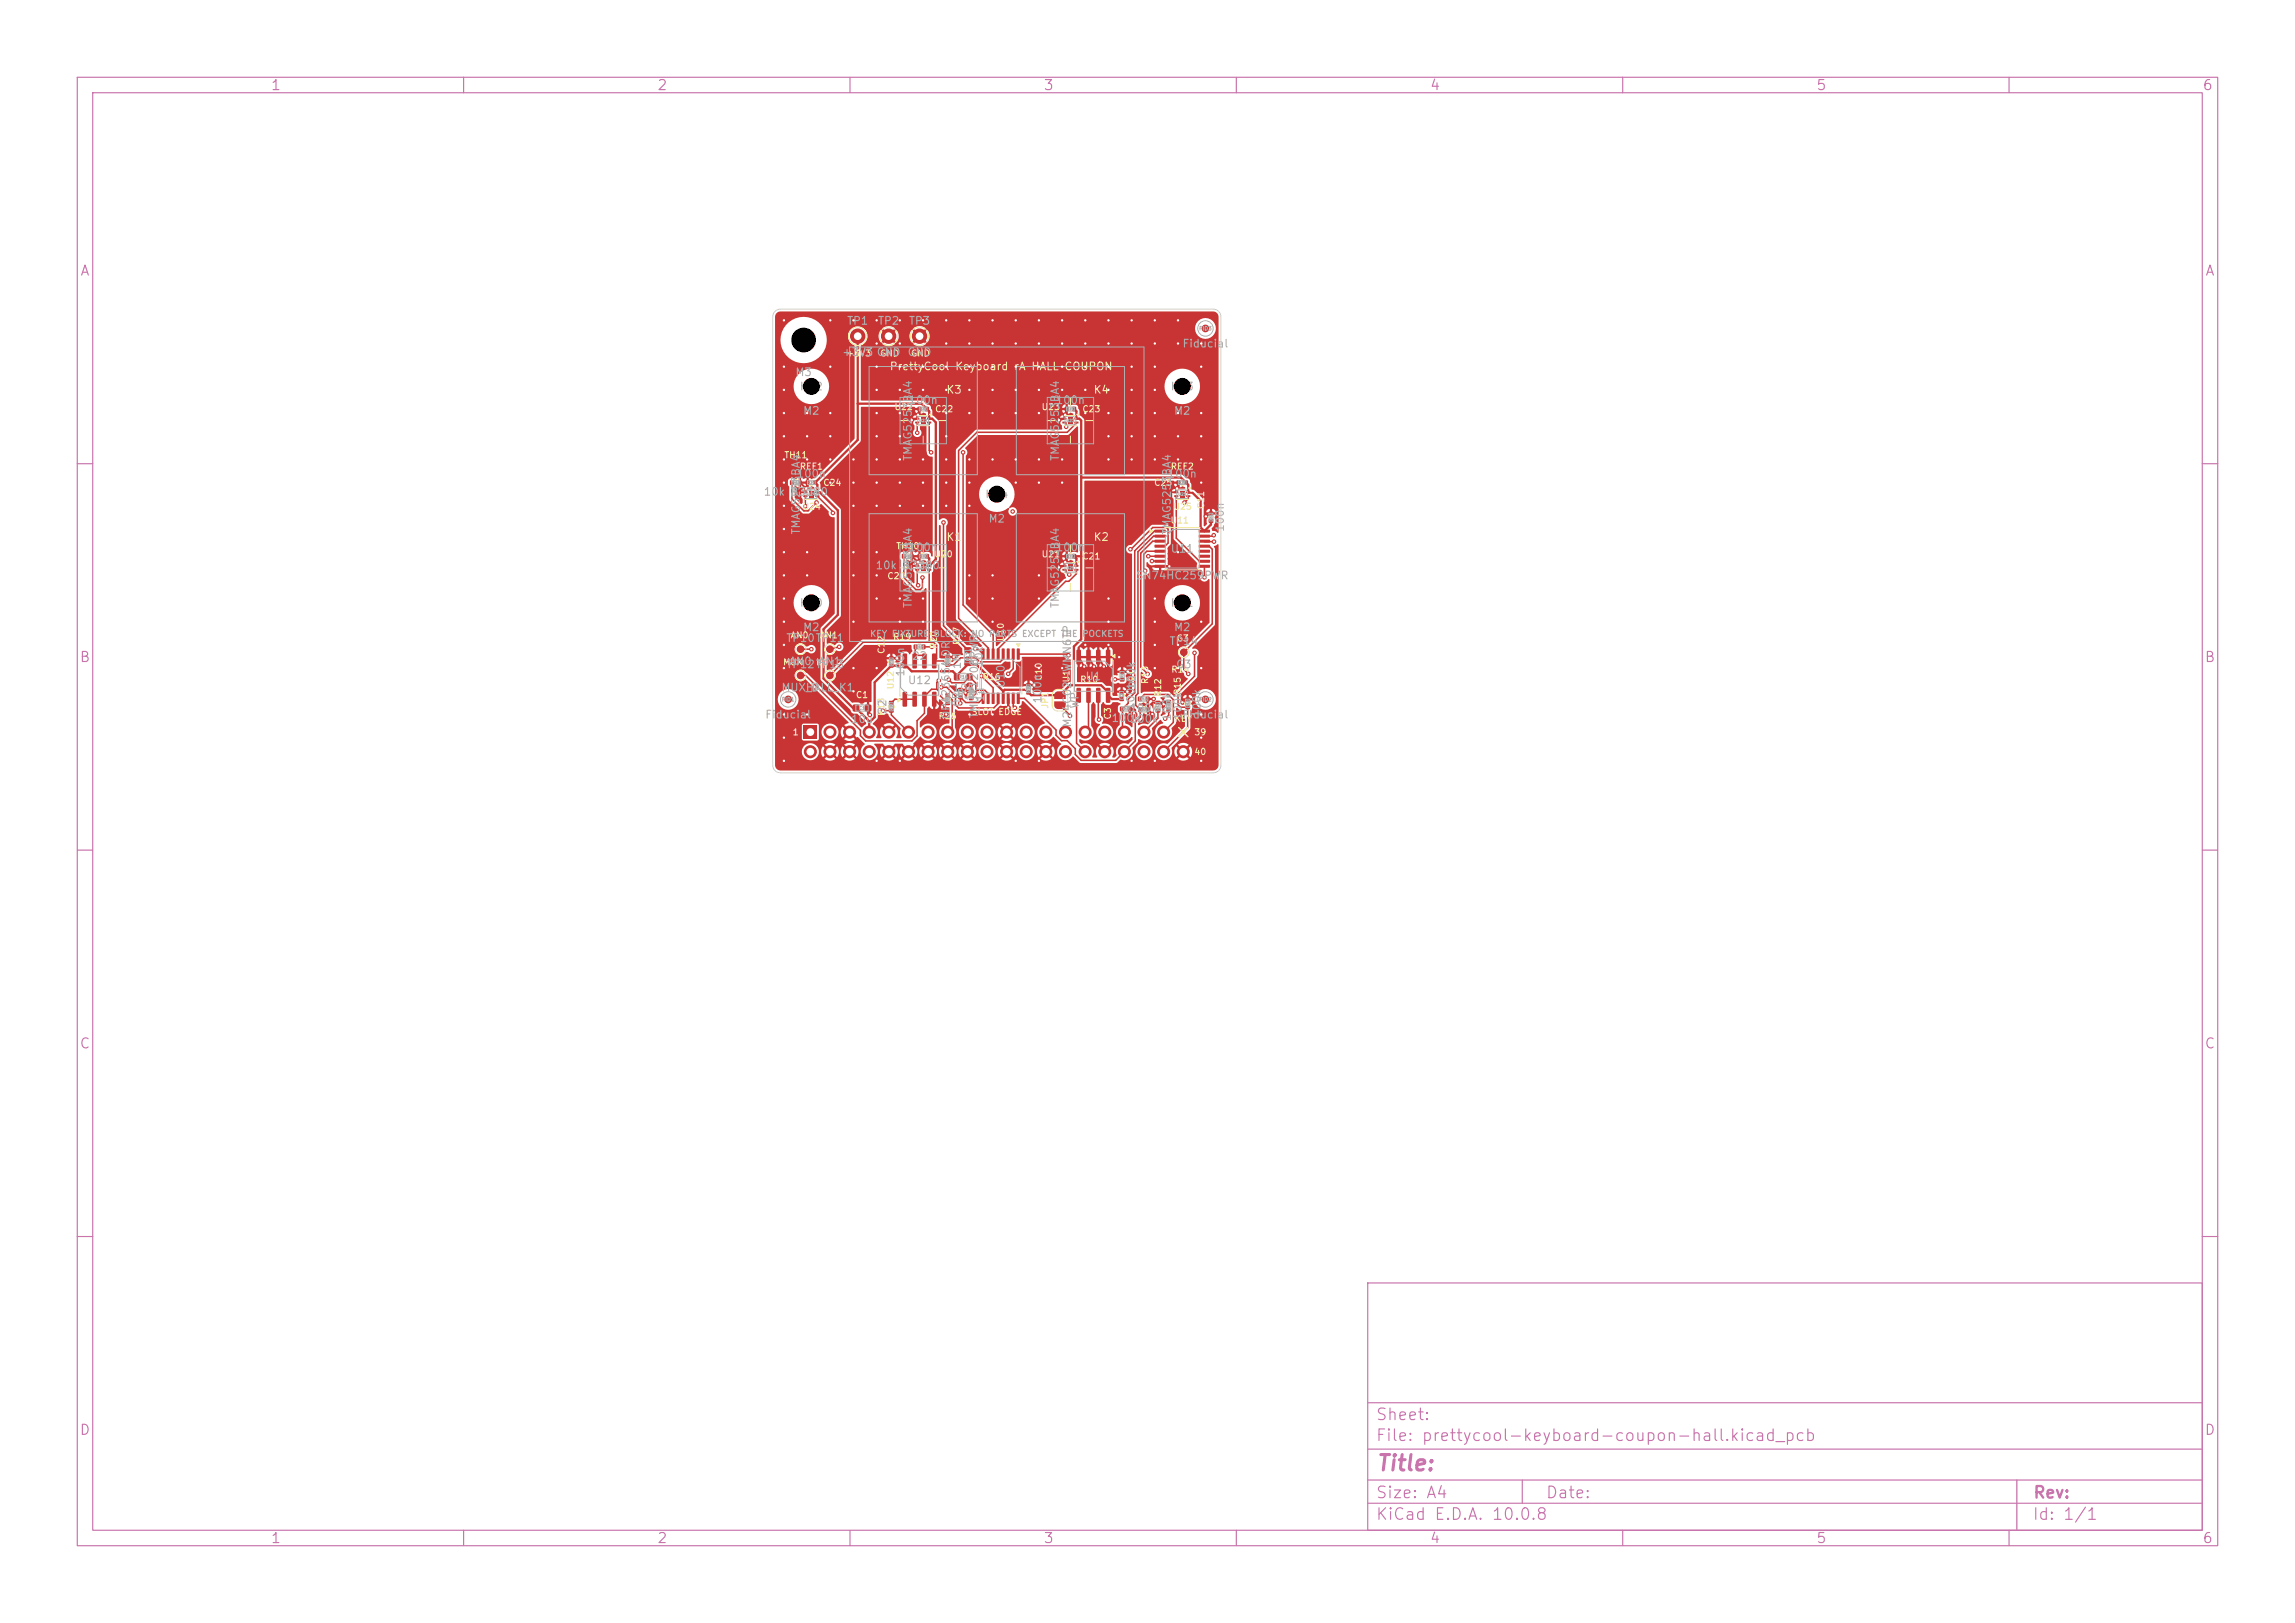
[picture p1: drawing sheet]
<svg xmlns="http://www.w3.org/2000/svg" width="297mm" height="210mm" viewBox="0 0 297 210" stroke-linecap="round" stroke-linejoin="round" font-family="sans-serif">
<defs><g id="words">
<text font-size="2" fill="#c872ab" x="178" y="190.8">Title:</text>
<g font-size="1.5" fill="#c872ab">
<text x="178" y="184.1">Sheet:</text>
<text x="178" y="186.8">File: prettycool-keyboard-coupon-hall.kicad_pcb</text>
<text x="178" y="197">KiCad E.D.A. 10.0.8</text>
<text x="178" y="194.2">Size: A4</text>
<text x="200" y="194.2">Date:</text>
<text x="263" y="197">Id: 1/1</text>
<text x="263" y="194.2">Rev:</text>
</g>
<g font-size="1.3" fill="#c872ab">
<text x="35" y="12">1</text>
<text x="85" y="12">2</text>
<text x="135" y="12">3</text>
<text x="185" y="12">4</text>
<text x="235" y="12">5</text>
<text x="285" y="12">6</text>
<text x="10.3" y="36">A</text>
<text x="285.3" y="36">A</text>
<text x="10.2" y="86">B</text>
<text x="285.2" y="86">B</text>
<text x="10.2" y="136">C</text>
<text x="285.2" y="136">C</text>
<text x="10.2" y="186">D</text>
<text x="285.2" y="186">D</text>
<text x="35" y="200">1</text>
<text x="85" y="200">2</text>
<text x="135" y="200">3</text>
<text x="185" y="200">4</text>
<text x="235" y="200">5</text>
<text x="285" y="200">6</text>
</g>
<g font-size="1" fill="#afafaf">
<text x="108.9" y="46.3">+3V3 GND</text>
<text x="109.5" y="42.3">TP1</text>
<text x="113.5" y="42.3">TP2</text>
<text x="117.4" y="46.3">GND</text>
<text x="117.5" y="42.3">TP3</text>
<text x="152.9" y="45.2">Fiducial</text>
<text x="102.9" y="48.9">M3</text>
<text x="103.4" y="50.8">H12</text>
<text x="103.9" y="53.9">M2</text>
<text x="117.5" y="52.5">100n</text>
<text x="136.5" y="52.5">100n</text>
<text x="151.4" y="50.8">H13</text>
<text x="151.9" y="53.9">M2</text>
<text x="118.2" y="59.7" transform="rotate(-90 118.2 59.7)">TMAG5253BA4</text>
<text x="137.3" y="59.7" transform="rotate(-90 137.3 59.7)">TMAG5253BA4</text>
<text x="98.8" y="64.4">10k B3380</text>
<text x="103" y="62">100n</text>
<text x="127.4" y="64.7">H14</text>
<text x="151" y="62">100n</text>
<text x="103.8" y="69.2" transform="rotate(-90 103.8 69.2)">TMAG5253BA4</text>
<text x="117.5" y="71.6">100n</text>
<text x="127.9" y="67.9">M2</text>
<text x="136.5" y="71.6">100n</text>
<text x="151.4" y="71.8">U11</text>
<text x="151.8" y="69.2" transform="rotate(-90 151.8 69.2)">TMAG5253BA4</text>
<text x="158.6" y="68.9" transform="rotate(-90 158.6 68.9)">100n</text>
<text x="113.2" y="73.9">10k</text>
<text x="116.7" y="73.9">B3380</text>
<text x="146.9" y="75.2">SN74HC259PWR</text>
<text x="101.7" y="83.3">TP10TP11</text>
<text x="103.4" y="78.8">H10</text>
<text x="103.9" y="81.9">M2</text>
<text x="118.2" y="78.8" transform="rotate(-90 118.2 78.8)">TMAG5253BA4</text>
<text x="137.3" y="78.8" transform="rotate(-90 137.3 78.8)">TMAG5253BA4</text>
<text x="151.3" y="83.7">TP14</text>
<text x="151.4" y="78.8">H11</text>
<text x="151.9" y="81.9">M2</text>
<text x="101" y="89.7">MUX_D</text>
<text x="101.7" y="86.7">TP12TP13</text>
<text x="102.1" y="86.3">AN0</text>
<text x="104.2" y="89.7">HALL_K1</text>
<text x="105.9" y="86.3">AN1</text>
<text x="117.3" y="87.6" transform="rotate(-90 117.3 87.6)">100n</text>
<text x="117.4" y="88.8">U12</text>
<text x="117.9" y="85.6">22</text>
<text x="123.2" y="89.8">10k</text>
<text x="124.6" y="86.7" transform="rotate(-90 124.6 86.7)">1M</text>
<text x="127.4" y="86.4" transform="rotate(-90 127.4 86.4)">10k</text>
<text x="130.3" y="89.1" transform="rotate(-90 130.3 89.1)">U10</text>
<text x="140.4" y="88.3">U1</text>
<text x="147.1" y="89.4" transform="rotate(-90 147.1 89.4)">100k</text>
<text x="152.1" y="86.7">G3</text>
<text x="98.9" y="93.2">Fiducial</text>
<text x="110.1" y="93.8">10u</text>
<text x="114.9" y="92.5" transform="rotate(-90 114.9 92.5)">22</text>
<text x="123.2" y="93.1" transform="rotate(-90 123.2 93.1)">OPA2365AIDR</text>
<text x="124.6" y="91.6" transform="rotate(-90 124.6 91.6)">0R</text>
<text x="126.2" y="90.8" transform="rotate(-90 126.2 90.8)">1u</text>
<text x="126.8" y="93" transform="rotate(-90 126.8 93)">TMUX1208PWR</text>
<text x="127.6" y="90.9" transform="rotate(-90 127.6 90.9)">1u</text>
<text x="135" y="91.1" transform="rotate(-90 135 91.1)">100n</text>
<text x="138.9" y="94.2" transform="rotate(-90 138.9 94.2)">M24C02-WMN6TP</text>
<text x="139.8" y="91.8" transform="rotate(-90 139.8 91.8)">WP</text>
<text x="143.8" y="93.7">100k</text>
<text x="146.1" y="92.4">100k</text>
<text x="146.1" y="93.8">100k</text>
<text x="147.1" y="92" transform="rotate(-90 147.1 92)">100n</text>
<text x="151.8" y="93.4" transform="rotate(-90 151.8 93.4)">100k</text>
<text x="152.9" y="93.2">Fiducial</text>
<text x="153.2" y="93.3" transform="rotate(-90 153.2 93.3)">100k</text>
<text x="155.6" y="92.9" transform="rotate(-90 155.6 92.9)">100k</text>
</g>
<g font-size="1" fill="#f2eda1">
<text x="115.1" y="48.1">PrettyCool Keyboard rA HALL COUPON</text>
<text x="122.4" y="51.2">K3</text>
<text x="141.4" y="51.2">K4</text>
<text x="122.4" y="70.2">K1</text>
<text x="141.4" y="70.2">K2</text>
</g>
<g font-size=".8" fill="#f2eda1">
<text x="109.4" y="46.3">+3V3</text>
<text x="113.8" y="46.3">GND</text>
<text x="117.8" y="46.3">GND</text>
<text x="115.7" y="53.3">U22</text>
<text x="120.9" y="53.5">C22</text>
<text x="134.7" y="53.3">U23</text>
<text x="140" y="53.5">C23</text>
<text x="101.4" y="59.5">TH11</text>
<text x="103.4" y="61">REF1</text>
<text x="106.5" y="63.1">C24</text>
<text x="149.3" y="63.1">C25</text>
<text x="151.4" y="61">REF2</text>
<text x="156" y="65.9" transform="rotate(-90 156 65.9)">C11</text>
<text x="103.8" y="66.2">U24</text>
<text x="115.9" y="71.3">TH10</text>
<text x="151.4" y="67.9">U11</text>
<text x="151.8" y="66.2">U25</text>
<text x="114.8" y="75.1">C20</text>
<text x="120.8" y="72.3">U20</text>
<text x="134.7" y="72.3">U21</text>
<text x="140" y="72.6">C21</text>
<text x="102.3" y="82.8">AN0</text>
<text x="106.1" y="82.8">AN1</text>
<text x="115.5" y="83">R19</text>
<text x="124.4" y="83.5" transform="rotate(-90 124.4 83.5)">R17</text>
<text x="130.1" y="83" transform="rotate(-90 130.1 83)">U10</text>
<text x="152.2" y="83.2">G3</text>
<text x="101.3" y="86.3">MUX</text>
<text x="105.5" y="86.3">K1</text>
<text x="114.7" y="84.7" transform="rotate(-90 114.7 84.7)">C12</text>
<text x="115.9" y="89.3" transform="rotate(-90 115.9 89.3)">U12</text>
<text x="121.4" y="84" transform="rotate(-90 121.4 84)">R20</text>
<text x="127.1" y="88.2">R16</text>
<text x="135" y="88.2" transform="rotate(-90 135 88.2)">C10</text>
<text x="138.6" y="88.4" transform="rotate(-90 138.6 88.4)">U1</text>
<text x="139.7" y="88.5">R10</text>
<text x="147.1" y="88.3" transform="rotate(-90 147.1 88.3)">R1</text>
<text x="148.8" y="88.6" transform="rotate(-90 148.8 88.6)">R13</text>
<text x="151.5" y="87.2">R14</text>
<text x="102.5" y="95.3">1</text>
<text x="110.7" y="90.5">C1</text>
<text x="114.6" y="92.7" transform="rotate(-90 114.6 92.7)">R18</text>
<text x="121.4" y="93.2">R26</text>
<text x="125.7" y="92.7">SLOT EDGE</text>
<text x="135.8" y="91.8" transform="rotate(-90 135.8 91.8)">JP1</text>
<text x="144" y="93.2" transform="rotate(-90 144 93.2)">C3</text>
<text x="150.5" y="90.2" transform="rotate(-90 150.5 90.2)">R12</text>
<text x="151.9" y="93.6">KEY</text>
<text x="153" y="90" transform="rotate(-90 153 90)">R15</text>
<text x="154.5" y="95.3">39</text>
<text x="154.5" y="97.9">40</text>
</g>
<g font-size=".8" fill="#afafaf">
<text x="112.5" y="82.6">KEY FIXTURE</text>
<text x="120.7" y="82.6">BLOCK: NO PARTS EXCEPT THE</text>
<text x="140" y="82.6">POCKETS</text>
</g>
<g font-size=".5" fill="#afafaf">
<text x="155.1" y="42.9">FID3</text>
<text x="101.1" y="90.9">FID1</text>
<text x="155.1" y="90.9">FID2</text>
</g>
<g font-size=".4" fill="#afafaf">
<text x="124" y="87.9">R16</text>
<text x="125.6" y="85.6" transform="rotate(-90 125.6 85.6)">R17</text>
<text x="111.1" y="91.9">C1</text>
</g>
<g font-size=".3" fill="#afafaf">
<text x="119.1" y="53.1">C22</text>
<text x="138.1" y="53.1">C23</text>
<text x="118.9" y="54.7">U22</text>
<text x="138" y="54.7">U23</text>
<text x="102.5" y="62.6">TH11</text>
<text x="104.4" y="64.2">U24</text>
<text x="104.6" y="62.6">C24</text>
<text x="152.4" y="64.2">U25</text>
<text x="152.6" y="62.6">C25</text>
<text x="156.9" y="67.3" transform="rotate(-90 156.9 67.3)">C11</text>
<text x="117" y="72.2">TH10</text>
<text x="118.9" y="73.7">U20</text>
<text x="119.1" y="72.2">C20</text>
<text x="138" y="73.7">U21</text>
<text x="138.1" y="72.2">C21</text>
<text x="118.6" y="83.9">R19</text>
<text x="115.5" y="86" transform="rotate(-90 115.5 86)">C12</text>
<text x="122.9" y="85.9" transform="rotate(-90 122.9 85.9)">R20</text>
<text x="133.3" y="89.5" transform="rotate(-90 133.3 89.5)">C10</text>
<text x="145.4" y="87.7" transform="rotate(-90 145.4 87.7)">R1</text>
<text x="115.5" y="91.9" transform="rotate(-90 115.5 91.9)">R18</text>
<text x="122.8" y="90.9" transform="rotate(-90 122.8 90.9)">R26</text>
<text x="124.5" y="90.1" transform="rotate(-90 124.5 90.1)">C17</text>
<text x="125.9" y="90.2" transform="rotate(-90 125.9 90.2)">C16</text>
<text x="145.3" y="91.9">R10</text>
<text x="145.3" y="90.2" transform="rotate(-90 145.3 90.2)">C3</text>
<text x="147.6" y="90.6">R14</text>
<text x="147.7" y="92">R11</text>
<text x="150" y="91.8" transform="rotate(-90 150 91.8)">R12</text>
<text x="151.4" y="91.7" transform="rotate(-90 151.4 91.7)">R13</text>
<text x="153.9" y="91.4" transform="rotate(-90 153.9 91.4)">R15</text>
</g>
</g></defs>
<g fill="none" stroke="#c872ab" stroke-width=".15">
<path d="M10 10h277v190h-277zM12 12h273v186h-273zM60 10v2M110 10v2M160 10v2M210 10v2M260 10v2M10 60h2M285 60h2M10 110h2M285 110h2M10 160h2"/>
<path d="M177 166h108v32h-108zM285 160h2M60 198v2M110 198v2M160 198v2M177 194.5h108M177 191.5h108M177 187.5h108M177 181.5h108M197 191.5v3M210 198v2M260 198v2"/>
<path d="M261 191.5v6.5"/>
</g>
<g fill="#c83434">
<path d="M119.7 71.7h.5v.5h-.5z"/>
<path d="M118.8 71.7h.4v.5h-.4z"/>
<path d="M131.6 83.9l.4 .1-.1 1.4-.3-.1z"/>
<path d="M131 83.9l.3 .1v1.4l-.4-.1z"/>
<path d="M130.3 83.9l.4 .1-.1 1.4-.3-.1z"/>
<path d="M129.7 83.9l.3 .1v1.4l-.4-.1z"/>
<path d="M129 83.9l.4 .1-.1 1.4-.3-.1z"/>
<path d="M128.4 83.9l.3 .1v1.4l-.4-.1z"/>
<path d="M127.7 83.9l.4 .1-.1 1.4-.3-.1z"/>
<path d="M127.1 83.9l.3 .1v1.4l-.4-.1z"/>
<path d="M127.1 89.7h.3v1.4l-.4-.1z"/>
<path d="M127.7 89.7h.4l-.1 1.4-.3-.1z"/>
<path d="M128.4 89.7h.3v1.4l-.4-.1z"/>
<path d="M129 89.7h.4l-.1 1.4-.3-.1z"/>
<path d="M129.7 89.7h.3v1.4l-.4-.1z"/>
<path d="M130.3 89.7h.4l-.1 1.4-.3-.1z"/>
<path d="M131 89.7h.3v1.4l-.4-.1z"/>
<path d="M131.6 89.7h.4l-.1 1.4-.3-.1z"/>
<path d="M122.4 85.8h.5v.5h-.5z"/>
<path d="M122.4 84.8h.5v.4h-.5z"/>
<path d="M144.9 87.7h.6v.5h-.6z"/>
<path d="M144.9 86.7h.6v.4h-.6z"/>
<path d="M149.4 68.6l1.4-.1 .1 .4h-1.4z"/>
<path d="M149.4 69.2h1.4l.1 .3-1.4 .1z"/>
<path d="M149.4 69.9l1.4-.1 .1 .4h-1.4z"/>
<path d="M149.4 70.5h1.4l.1 .3-1.4 .1z"/>
<path d="M149.4 71.2l1.4-.1 .1 .4h-1.4z"/>
<path d="M149.4 71.8h1.4l.1 .3-1.4 .1z"/>
<path d="M149.4 72.5l1.4-.1 .1 .4h-1.4z"/>
<path d="M149.4 73.1h1.4l.1 .3-1.4 .1z"/>
<path d="M155.2 73.1h1.3l.1 .3-1.4 .1z"/>
<path d="M155.2 72.5l1.3-.1 .1 .4h-1.4z"/>
<path d="M155.2 71.8h1.3l.1 .3-1.4 .1z"/>
<path d="M155.2 71.2l1.3-.1 .1 .4h-1.4z"/>
<path d="M155.2 70.5h1.3l.1 .3-1.4 .1z"/>
<path d="M155.2 69.9l1.3-.1 .1 .4h-1.4z"/>
<path d="M155.2 69.2h1.3l.1 .3-1.4 .1z"/>
<path d="M155.2 68.6l1.3-.1 .1 .4h-1.4z"/>
<path d="M143.1 84.1h.5h.1v1.8l-.1 .1h-.3l-.2-.1z"/>
<path d="M141.9 84.1h.4h.1v1.8l-.1 .1h-.3l-.2-.1z"/>
<path d="M140.6 84.1h.4h.2v1.8l-.1 .1h-.4l-.1-.1z"/>
<path d="M139.3 84.1h.4h.2v1.8l-.1 .1h-.4l-.1-.1z"/>
<path d="M139.3 89h.4l.2 .1v1.7l-.1 .1-.4 .1-.1-.1z"/>
<path d="M140.6 89h.4l.2 .1v1.7l-.1 .1-.4 .1-.1-.1z"/>
<path d="M141.9 89h.4l.1 .1v1.7l-.1 .1-.3 .1-.2-.1z"/>
<path d="M143.1 89h.5l.1 .1v1.7l-.1 .1-.3 .1-.2-.1z"/>
<path d="M136.4 90.8h1.5v.6l-.2 .2-.2 .1h-.8l-.2-.3z"/>
<path d="M136.5 89.6l.4-.1h.7l.3 .3v.7h-1.5v-.6z"/>
<path d="M139 73.1h.5l.1 .2h-.5z"/>
<path d="M137.5 73.1h.5v.2h-.5z"/>
<path d="M137.5 73.6h.5v.2h-.5z"/>
<path d="M139 73.6h.5l.1 .2h-.5z"/>
<path d="M138.2 73.1h.6v.8h-.6z"/>
<path d="M153.2 62.2h.5v.5h-.5z"/>
<path d="M152.3 62.2h.5v.5h-.5z"/>
<path d="M116.8 89.5h.4l.2 .1v1.7l-.1 .1-.4 .1-.1-.1z"/>
<path d="M118.1 89.5h.4l.2 .1v1.7l-.1 .1-.4 .1-.1-.1z"/>
<path d="M119.4 89.5h.4l.1 .1v1.7l-.1 .1-.3 .1-.2-.1z"/>
<path d="M120.6 89.5h.5l.1 .1v1.7l-.1 .1-.3 .1-.2-.1z"/>
<path d="M120.6 84.6h.5h.1v1.8l-.1 .1h-.3l-.2-.1z"/>
<path d="M119.4 84.6h.4h.1v1.8l-.1 .1h-.3l-.2-.1z"/>
<path d="M118.1 84.6h.4h.2v1.8l-.1 .1h-.4l-.1-.1z"/>
<path d="M116.8 84.6h.4h.2v1.8l-.1 .1h-.4l-.1-.1z"/>
<path d="M153.4 91.3h.6v.4h-.6z"/>
<path d="M153.4 90.3h.6v.4h-.6z"/>
<path d="M115.1 85.9h.5v.5h-.5z"/>
<path d="M115.1 84.9h.5v.5h-.5z"/>
<path d="M123.5 87.2h.7v.8h-.7z"/>
<path d="M125.1 87.2h.7v.8h-.7z"/>
<path d="M149.6 91.7h.5v.5h-.5z"/>
<path d="M149.6 90.7h.5v.5h-.5z"/>
<path d="M105.2 62.2h.5v.5h-.5z"/>
<path d="M104.3 62.2h.5v.5h-.5z"/>
<path d="M147.3 90.2h.4v.5h-.4z"/>
<path d="M148.3 90.2h.5v.5h-.5z"/>
<path d="M139 54.1h.5l.1 .2h-.5z"/>
<path d="M137.5 54.1h.5v.2h-.5z"/>
<path d="M137.5 54.6h.5v.2h-.5z"/>
<path d="M139 54.6h.5l.1 .2h-.5z"/>
<path d="M138.2 54h.6v.8h-.6z"/>
<path d="M110.4 91.2l.2-.1 .6 .1v.2v.6l-.2 .1-.6-.1-.1-.1z"/>
<path d="M111.9 91.2l.2-.1 .6 .1 .1 .2-.1 .6-.1 .1-.7-.1v-.1z"/>
<path d="M124 90h.6v.5h-.6z"/>
<path d="M124 89h.6v.5h-.6z"/>
<path d="M118.3 83.4h.4v.6h-.4z"/>
<path d="M119.3 83.4h.4v.6h-.4z"/>
<path d="M138.8 71.7h.4v.5h-.4z"/>
<path d="M137.8 71.7h.5v.5h-.5z"/>
<path d="M116.7 71.7h.5v.6h-.5z"/>
<path d="M117.8 71.7h.4v.6h-.4z"/>
<path d="M151 91.6h.5v.5h-.5z"/>
<path d="M151 90.6h.5v.4h-.5z"/>
<path d="M115.1 90.7h.5v.5h-.5z"/>
<path d="M115.1 91.7h.5v.5h-.5z"/>
<path d="M153.5 63.6h.5v.2h-.5z"/>
<path d="M152 63.6h.5v.2h-.5z"/>
<path d="M152 64.1h.5v.2h-.5z"/>
<path d="M153.5 64.1h.5v.2h-.5z"/>
<path d="M152.7 63.6h.6v.8h-.6z"/>
<path d="M125.4 90.1h.6v.5h-.6z"/>
<path d="M125.4 89.1h.6v.5h-.6z"/>
<path d="M144.9 90.2h.5v.5h-.5z"/>
<path d="M144.9 89.3h.5v.4h-.5z"/>
<path d="M145 91.5h.4v.5h-.4z"/>
<path d="M146 91.5h.4v.5h-.4z"/>
<path d="M132.8 89.4h.6v.4h-.6z"/>
<path d="M132.8 88.4h.6v.5h-.6z"/>
<path d="M138.8 52.7h.4v.5h-.4z"/>
<path d="M137.8 52.7h.5v.5h-.5z"/>
<path d="M147.3 91.6h.5v.5h-.5z"/>
<path d="M148.3 91.6h.5v.5h-.5z"/>
<path d="M120 73.1h.5v.2h-.5z"/>
<path d="M118.4 73.1h.5l.1 .2h-.5z"/>
<path d="M118.4 73.6h.5l.1 .2h-.5z"/>
<path d="M120 73.6h.5v.2h-.5z"/>
<path d="M119.2 73.1h.6v.8h-.6z"/>
<path d="M122.4 90.8h.5v.4h-.5z"/>
<path d="M122.4 89.7h.5v.5h-.5z"/>
<path d="M120 54.1h.5v.2h-.5z"/>
<path d="M118.4 54.1h.5l.1 .2h-.5z"/>
<path d="M118.4 54.6h.5l.1 .2h-.5z"/>
<path d="M120 54.6h.5v.2h-.5z"/>
<path d="M119.2 54h.6v.8h-.6z"/>
<path d="M119.7 52.7h.5v.5h-.5z"/>
<path d="M118.8 52.7h.4v.5h-.4z"/>
<path d="M124.8 85.4h.9v.7h-.9z"/>
<path d="M124.8 83.8h.9v.7h-.9z"/>
<path d="M105.5 63.6h.5v.2h-.5z"/>
<path d="M104 63.6h.5v.2h-.5z"/>
<path d="M104 64.1h.5v.2h-.5z"/>
<path d="M105.5 64.1h.5v.2h-.5z"/>
<path d="M104.7 63.6h.6v.8h-.6z"/>
<path d="M102.3 62.2h.4v.5h-.4z"/>
<path d="M103.3 62.2h.4v.5h-.4z"/>
<path d="M156.4 67.2h.6v.4h-.6z"/>
<path d="M156.4 66.2h.6v.5h-.6z"/>
<path d="M104 93.9h1.7v1.7h-1.7z"/>
<circle cx="111" cy="43.5" r="1"/>
<circle cx="103.6" cy="87.4" r=".5"/>
<circle cx="119" cy="43.5" r="1"/>
<circle cx="107.4" cy="84" r=".5"/>
<circle cx="156" cy="90.5" r=".5"/>
<circle cx="102" cy="90.5" r=".5"/>
<circle cx="103.6" cy="84" r=".5"/>
<circle cx="153.2" cy="84.4" r=".5"/>
<circle cx="107.4" cy="87.4" r=".5"/>
<circle cx="156" cy="42.5" r=".5"/>
<circle cx="115" cy="43.5" r="1"/>
<circle cx="104.9" cy="97.3" r=".85"/>
<circle cx="107.4" cy="94.7" r=".85"/>
<circle cx="107.4" cy="97.3" r=".85"/>
<circle cx="110" cy="94.7" r=".85"/>
<circle cx="110" cy="97.3" r=".85"/>
<circle cx="112.5" cy="94.7" r=".85"/>
<circle cx="112.5" cy="97.3" r=".85"/>
<circle cx="115" cy="94.7" r=".85"/>
<circle cx="115" cy="97.3" r=".85"/>
<circle cx="117.6" cy="94.7" r=".85"/>
<circle cx="117.6" cy="97.3" r=".85"/>
<circle cx="120.1" cy="94.7" r=".85"/>
<circle cx="120.1" cy="97.3" r=".85"/>
<circle cx="122.7" cy="94.7" r=".85"/>
<circle cx="122.7" cy="97.3" r=".85"/>
<circle cx="125.2" cy="94.7" r=".85"/>
<circle cx="125.2" cy="97.3" r=".85"/>
<circle cx="127.7" cy="94.7" r=".85"/>
<circle cx="127.7" cy="97.3" r=".85"/>
<circle cx="130.3" cy="94.7" r=".85"/>
<circle cx="130.3" cy="97.3" r=".85"/>
<circle cx="132.8" cy="94.7" r=".85"/>
<circle cx="132.8" cy="97.3" r=".85"/>
<circle cx="135.4" cy="94.7" r=".85"/>
<circle cx="135.4" cy="97.3" r=".85"/>
<circle cx="137.9" cy="94.7" r=".85"/>
<circle cx="137.9" cy="97.3" r=".85"/>
<circle cx="140.4" cy="94.7" r=".85"/>
<circle cx="140.4" cy="97.3" r=".85"/>
<circle cx="143" cy="94.7" r=".85"/>
<circle cx="143" cy="97.3" r=".85"/>
<circle cx="145.5" cy="94.7" r=".85"/>
<circle cx="145.5" cy="97.3" r=".85"/>
<circle cx="148.1" cy="94.7" r=".85"/>
<circle cx="148.1" cy="97.3" r=".85"/>
<circle cx="150.6" cy="94.7" r=".85"/>
<circle cx="150.6" cy="97.3" r=".85"/>
<circle cx="153.1" cy="97.3" r=".85"/>
<circle cx="116.4" cy="62.4" r=".3"/>
<circle cx="137.5" cy="86.4" r=".3"/>
<circle cx="146.5" cy="59.4" r=".3"/>
<circle cx="104.4" cy="71.4" r=".3"/>
<circle cx="122.5" cy="41.5" r=".3"/>
<circle cx="152.5" cy="83.4" r=".3"/>
<circle cx="137.8" cy="72.7" r=".3"/>
<circle cx="155.5" cy="86.4" r=".3"/>
<circle cx="116.1" cy="85.2" r=".3"/>
<circle cx="149.5" cy="47.5" r=".3"/>
<circle cx="137.5" cy="47.5" r=".3"/>
<circle cx="156.1" cy="66.8" r=".3"/>
<circle cx="122.5" cy="44.5" r=".3"/>
<circle cx="149.5" cy="56.4" r=".3"/>
<circle cx="146.5" cy="98.5" r=".3"/>
<circle cx="143.5" cy="83.4" r=".3"/>
<circle cx="131.5" cy="47.5" r=".3"/>
<circle cx="112.6" cy="92.5" r=".3"/>
<circle cx="104.4" cy="59.4" r=".3"/>
<circle cx="110.4" cy="71.4" r=".3"/>
<circle cx="110.4" cy="74.4" r=".3"/>
<circle cx="113.4" cy="53.4" r=".3"/>
<circle cx="140.5" cy="41.5" r=".3"/>
<circle cx="104.4" cy="74.4" r=".3"/>
<circle cx="131.5" cy="98.5" r=".3"/>
<circle cx="119.4" cy="65.4" r=".3"/>
<circle cx="128.5" cy="47.5" r=".3"/>
<circle cx="143.5" cy="44.5" r=".3"/>
<circle cx="149.5" cy="53.4" r=".3"/>
<circle cx="113.4" cy="74.4" r=".3"/>
<circle cx="146.5" cy="44.5" r=".3"/>
<circle cx="113.4" cy="59.4" r=".3"/>
<circle cx="107.4" cy="62.4" r=".3"/>
<circle cx="107.4" cy="41.5" r=".3"/>
<circle cx="155.5" cy="56.4" r=".3"/>
<circle cx="137.5" cy="44.5" r=".3"/>
<circle cx="134.5" cy="74.4" r=".3"/>
<circle cx="146.5" cy="47.5" r=".3"/>
<circle cx="104.4" cy="53.4" r=".3"/>
<circle cx="134.5" cy="62.4" r=".3"/>
<circle cx="140.5" cy="44.5" r=".3"/>
<circle cx="131.5" cy="44.5" r=".3"/>
<circle cx="104.4" cy="92.4" r=".3"/>
<circle cx="119.4" cy="62.4" r=".3"/>
<circle cx="101.4" cy="98.5" r=".3"/>
<circle cx="152.5" cy="53.4" r=".3"/>
<circle cx="122.5" cy="53.4" r=".3"/>
<circle cx="125.5" cy="44.5" r=".3"/>
<circle cx="134.5" cy="47.5" r=".3"/>
<circle cx="149.5" cy="59.4" r=".3"/>
<circle cx="116.4" cy="59.4" r=".3"/>
<circle cx="110.4" cy="62.4" r=".3"/>
<circle cx="146.5" cy="50.4" r=".3"/>
<circle cx="143.5" cy="41.5" r=".3"/>
<circle cx="141.6" cy="86.3" r=".3"/>
<circle cx="101.4" cy="47.5" r=".3"/>
<circle cx="110.4" cy="86.4" r=".3"/>
<circle cx="150.6" cy="91.1" r=".3"/>
<circle cx="137.5" cy="41.5" r=".3"/>
<circle cx="143.5" cy="53.4" r=".3"/>
<circle cx="151.3" cy="73.3" r=".3"/>
<circle cx="155.5" cy="98.5" r=".3"/>
<circle cx="134.5" cy="86.4" r=".3"/>
<circle cx="104.3" cy="63.2" r=".3"/>
<circle cx="101.4" cy="41.5" r=".3"/>
<circle cx="101.4" cy="92.4" r=".3"/>
<circle cx="146.5" cy="56.4" r=".3"/>
<circle cx="140.5" cy="53.4" r=".3"/>
<circle cx="122.5" cy="62.4" r=".3"/>
<circle cx="134.5" cy="98.5" r=".3"/>
<circle cx="152.5" cy="56.4" r=".3"/>
<circle cx="134.5" cy="41.5" r=".3"/>
<circle cx="128.5" cy="59.4" r=".3"/>
<circle cx="152.5" cy="41.5" r=".3"/>
<circle cx="137.5" cy="50.4" r=".3"/>
<circle cx="125.5" cy="65.4" r=".3"/>
<circle cx="101.4" cy="74.4" r=".3"/>
<circle cx="131.5" cy="41.5" r=".3"/>
<circle cx="123.4" cy="85" r=".3"/>
<circle cx="144.8" cy="85" r=".3"/>
<circle cx="107.4" cy="59.4" r=".3"/>
<circle cx="155.5" cy="92.4" r=".3"/>
<circle cx="134.5" cy="44.5" r=".3"/>
<circle cx="143.5" cy="47.5" r=".3"/>
<circle cx="149.5" cy="77.4" r=".3"/>
<circle cx="137.5" cy="62.4" r=".3"/>
<circle cx="149.5" cy="44.5" r=".3"/>
<circle cx="140.3" cy="86.3" r=".3"/>
<circle cx="146.5" cy="41.5" r=".3"/>
<circle cx="134.5" cy="77.4" r=".3"/>
<circle cx="128.5" cy="50.4" r=".3"/>
<circle cx="113.4" cy="56.4" r=".3"/>
<circle cx="101.4" cy="80.4" r=".3"/>
<circle cx="116.4" cy="65.4" r=".3"/>
<circle cx="125.5" cy="53.4" r=".3"/>
<circle cx="119.4" cy="41.5" r=".3"/>
<circle cx="125.5" cy="41.5" r=".3"/>
<circle cx="122.5" cy="50.4" r=".3"/>
<circle cx="101.4" cy="62.4" r=".3"/>
<circle cx="104.4" cy="56.4" r=".3"/>
<circle cx="116.4" cy="41.5" r=".3"/>
<circle cx="131.5" cy="53.4" r=".3"/>
<circle cx="122.5" cy="47.5" r=".3"/>
<circle cx="140.5" cy="50.4" r=".3"/>
<circle cx="122.5" cy="92.4" r=".3"/>
<circle cx="107.4" cy="53.4" r=".3"/>
<circle cx="152.5" cy="86.4" r=".3"/>
<circle cx="149.5" cy="98.5" r=".3"/>
<circle cx="113.4" cy="86.4" r=".3"/>
<circle cx="113.4" cy="44.5" r=".3"/>
<circle cx="155.5" cy="53.4" r=".3"/>
<circle cx="128.5" cy="77.4" r=".3"/>
<circle cx="113.4" cy="41.5" r=".3"/>
<circle cx="149.5" cy="80.4" r=".3"/>
<circle cx="134.5" cy="53.4" r=".3"/>
<circle cx="101.4" cy="56.4" r=".3"/>
<circle cx="128.5" cy="80.4" r=".3"/>
<circle cx="155.5" cy="80.4" r=".3"/>
<circle cx="143.5" cy="56.4" r=".3"/>
<circle cx="110.4" cy="89.4" r=".3"/>
<circle cx="116.4" cy="77.4" r=".3"/>
<circle cx="146.8" cy="92.3" r=".3"/>
<circle cx="101.4" cy="71.4" r=".3"/>
<circle cx="137" cy="54.4" r=".3"/>
<circle cx="137.8" cy="53.7" r=".3"/>
<circle cx="113.4" cy="47.5" r=".3"/>
<circle cx="149.1" cy="92.4" r=".3"/>
<circle cx="137.5" cy="59.4" r=".3"/>
<circle cx="118.8" cy="72.7" r=".3"/>
<circle cx="113.4" cy="62.4" r=".3"/>
<circle cx="110.4" cy="59.4" r=".3"/>
<circle cx="125.5" cy="59.4" r=".3"/>
<circle cx="145.9" cy="89.5" r=".3"/>
<circle cx="125.5" cy="47.5" r=".3"/>
<circle cx="128.5" cy="53.4" r=".3"/>
<circle cx="149.5" cy="86.4" r=".3"/>
<circle cx="101.4" cy="59.4" r=".3"/>
<circle cx="131.5" cy="50.4" r=".3"/>
<circle cx="119.4" cy="50.4" r=".3"/>
<circle cx="130.5" cy="91.5" r=".3"/>
<circle cx="143.5" cy="50.4" r=".3"/>
<circle cx="101.4" cy="86.4" r=".3"/>
<circle cx="128.5" cy="44.5" r=".3"/>
<circle cx="152.3" cy="63.2" r=".3"/>
<circle cx="146.5" cy="53.4" r=".3"/>
<circle cx="140.5" cy="47.5" r=".3"/>
<circle cx="113.4" cy="98.5" r=".3"/>
<circle cx="137" cy="73.4" r=".3"/>
<circle cx="155.5" cy="62.4" r=".3"/>
<circle cx="143.5" cy="59.4" r=".3"/>
<circle cx="122.5" cy="65.4" r=".3"/>
<circle cx="131.5" cy="62.4" r=".3"/>
<circle cx="116.4" cy="44.5" r=".3"/>
<circle cx="121.9" cy="91.5" r=".3"/>
<circle cx="149.5" cy="50.4" r=".3"/>
<circle cx="152.5" cy="59.4" r=".3"/>
<circle cx="133.9" cy="88.6" r=".3"/>
<circle cx="142.8" cy="86.3" r=".3"/>
<circle cx="119.4" cy="80.4" r=".3"/>
<circle cx="146" cy="86.9" r=".3"/>
<circle cx="134.5" cy="59.4" r=".3"/>
<circle cx="125.5" cy="62.4" r=".3"/>
<circle cx="116.4" cy="50.4" r=".3"/>
<circle cx="155.5" cy="95.5" r=".3"/>
<circle cx="143.5" cy="77.4" r=".3"/>
<circle cx="107.4" cy="56.4" r=".3"/>
<circle cx="113.4" cy="50.4" r=".3"/>
<circle cx="116.4" cy="80.4" r=".3"/>
<circle cx="110.4" cy="41.5" r=".3"/>
<circle cx="155.5" cy="59.4" r=".3"/>
<circle cx="140.5" cy="83.4" r=".3"/>
<circle cx="101.4" cy="68.4" r=".3"/>
<circle cx="134.5" cy="50.4" r=".3"/>
<circle cx="153" cy="90.9" r=".3"/>
<circle cx="125.5" cy="74.4" r=".3"/>
<circle cx="110.4" cy="65.4" r=".3"/>
<circle cx="116.4" cy="98.5" r=".3"/>
<circle cx="149.5" cy="83.4" r=".3"/>
<circle cx="119.4" cy="77.4" r=".3"/>
<circle cx="101.4" cy="65.4" r=".3"/>
<circle cx="116.4" cy="53.4" r=".3"/>
<circle cx="125.5" cy="92.4" r=".3"/>
<circle cx="118.8" cy="53.7" r=".3"/>
<circle cx="143.5" cy="80.4" r=".3"/>
<circle cx="101.4" cy="50.4" r=".3"/>
<circle cx="119.4" cy="47.5" r=".3"/>
<circle cx="155.5" cy="44.5" r=".3"/>
<circle cx="101.4" cy="95.5" r=".3"/>
<circle cx="113.4" cy="65.4" r=".3"/>
<circle cx="128.5" cy="41.5" r=".3"/>
<circle cx="116.4" cy="56.4" r=".3"/>
<circle cx="119.4" cy="59.4" r=".3"/>
<circle cx="125.5" cy="50.4" r=".3"/>
<circle cx="101.4" cy="83.4" r=".3"/>
<circle cx="125.5" cy="77.4" r=".3"/>
<circle cx="152.5" cy="71.4" r=".3"/>
<circle cx="113.4" cy="71.4" r=".3"/>
<circle cx="122.5" cy="59.4" r=".3"/>
<circle cx="128.5" cy="92.4" r=".3"/>
<circle cx="128.5" cy="74.4" r=".3"/>
<circle cx="107.4" cy="47.5" r=".3"/>
<circle cx="113.4" cy="77.4" r=".3"/>
<circle cx="110.4" cy="80.4" r=".3"/>
<circle cx="124.9" cy="89.6" r=".3"/>
<circle cx="122.5" cy="56.4" r=".3"/>
<circle cx="101.4" cy="77.4" r=".3"/>
<circle cx="131.5" cy="59.4" r=".3"/>
<circle cx="118" cy="54.4" r=".3"/>
<circle cx="152.5" cy="44.5" r=".3"/>
<circle cx="101.4" cy="53.4" r=".3"/>
<circle cx="149.3" cy="90.4" r=".3"/>
<circle cx="149.5" cy="41.5" r=".3"/>
<circle cx="116.4" cy="47.5" r=".3"/>
<circle cx="155.5" cy="47.5" r=".3"/>
<circle cx="138.3" cy="84.8" r=".3"/>
<circle cx="153.8" cy="87.2" r=".3"/>
<circle cx="150.8" cy="93" r=".3"/>
<circle cx="130.5" cy="87.2" r=".3"/>
<circle cx="124.6" cy="58.5" r=".3"/>
<circle cx="120.5" cy="58.5" r=".3"/>
<circle cx="121.5" cy="88.1" r=".3"/>
<circle cx="126.2" cy="84" r=".3"/>
<circle cx="105.7" cy="65" r=".3"/>
<circle cx="122.1" cy="67.6" r=".3"/>
<circle cx="124.3" cy="91" r=".3"/>
<circle cx="119.4" cy="74.7" r=".3"/>
<circle cx="122.8" cy="87.9" r=".3"/>
<circle cx="127" cy="87.5" r=".3"/>
<circle cx="131.1" cy="66.2" r=".3"/>
<circle cx="153.3" cy="65" r=".3"/>
<circle cx="107.8" cy="66.4" r=".3"/>
<circle cx="121.8" cy="88.9" r=".3"/>
<circle cx="131.3" cy="91.6" r=".3"/>
<circle cx="148.5" cy="87.2" r=".3"/>
<circle cx="142.2" cy="93.1" r=".3"/>
<circle cx="144.3" cy="87.9" r=".3"/>
<circle cx="138.5" cy="92.6" r=".3"/>
<circle cx="118.8" cy="75.7" r=".3"/>
<circle cx="146.3" cy="71.1" r=".3"/>
<circle cx="138.4" cy="74.4" r=".3"/>
<circle cx="148.2" cy="73.9" r=".3"/>
<circle cx="118.7" cy="56" r=".3"/>
<circle cx="148.6" cy="72" r=".3"/>
<circle cx="138" cy="55.2" r=".3"/>
<circle cx="149.1" cy="72.6" r=".3"/>
<circle cx="104.2" cy="65.5" r=".3"/>
<circle cx="155.9" cy="74.7" r=".3"/>
<circle cx="157.1" cy="70.1" r=".3"/>
<circle cx="154.6" cy="84.5" r=".3"/>
<circle cx="157.1" cy="69.3" r=".3"/>
<circle cx="108.6" cy="83.7" r=".3"/>
<circle cx="120.6" cy="83.7" r=".3"/>
<circle cx="105" cy="84" r=".3"/>
<circle cx="114.2" cy="92" r=".3"/>
</g>
<g fill="none" stroke="#c83434" stroke-width=".3">
<path d="M111 43.5v13.4l-5.5 5.6 .3 .2v1h.3l2.3 2.3v13.6l-1.8 1.8v6.4l3.8 3.8h.4l1.7 1.7M111 52.2h8.3l.9 1v1h.4l.5 .5v17.7l-.9 .8v-.9l-.2-.3M139 52.9l.3 .3v1h.4l.2 .2v28.3l-.9 1v5M139.9 61.8h12.9l1 .9v1M139.9 72h-.9l.3 .3v.9M154.3 63.8l1.1 1v3.4l.4 .5M155.8 68.7h.1M155.9 68.7h.1M156.7 67.4h.1M156.7 67.4v.5l-.8 .8M112.5 93.3v1.4M123.8 87.6h.1"/>
<path d="M123.8 87.4l-.5-.5h-5.3l-.9-.9v-.5l-.6 .6h-1.1l-2.2 2.2v4.5l-.5 .5h-.2M123.8 87.4v.2M125.3 85.8h.1M125.3 86h1l3.5 3.4M125.3 85.8v.2M125.3 86l-1.5 1.4M129.8 89.4l.2-.1h2.7l.7 .7h3.8M129.8 89.4v1M133.1 89.6h.1M137.2 90l1.3-1.3h4l.9 .9v.4l.5 .5h1.3M137.2 90h.1"/>
</g>
<g fill="none" stroke="#c83434" stroke-width=".25">
<path d="M118.7 54.2l-.7 .2M119 52.9l-.2 .8M137.8 54.2l-.8 .2M138 52.9l-.2 .8M103.5 62.5l.8 .7M104.3 63.2l-.1 .5M104.5 62.5l-.2 .7M118 72l.8 .7M118.8 72.7l-.1 .5M119 72l-.2 .7M137.8 73.2l-.8 .2M138 72l-.2 .7"/>
<path d="M150.1 73.3h1.2M152.5 62.5l-.3 1.2M153.8 63.7l.5 .1M156.7 66.4l-.6 .4M112.3 91.6l.3 .9M115.3 85.2h.8M120.9 90.5l1 1M122.7 85h.7M124.3 89.3l.6 .3 .8-.2M130.5 90.4v1.2M133.1 88.6h.8M139.6 85l.7 1.3"/>
<path d="M140.9 85l.7 1.3M142.1 85l.7 1.3M143.4 85h1.4M145.2 89.5h.7M145.2 86.9h.8M146.2 91.7l.6 .6M148.5 90.4h.8M148.6 91.8l.5 .6M151.2 90.8l-.6 .3-.7-.2M153.7 90.5l-.7 .4"/>
</g>
<g fill="none" stroke="#c83434" stroke-width=".2">
<path d="M118.7 54.7v1.3M120.2 54.7v3.6l.3 .2M124.6 58.5v19.8l3.9 3.9v2.4M137.9 54.8l.1 .4M139.3 54.7l-1.2 1.2h-11.7l-2.3 2.4v21.7l3.8 3.8v.8M102.5 62.5v2.1l1.5 1.5h.6l1.1-1.1M104.2 64.2v1.3M105.8 64.2l2 2v.2M117 72v2.7l1.5 1.6h.6l.3-.3v-1.3M118.7 73.7v1.9l.1 .1M120.2 73.7v9.4M122.1 67.6v13.4l3.2 3.1"/>
<path d="M137.9 73.8l.1 .2 .4 .4M139.3 73.7v.5l-1 1h-.4l-8.7 8.7v.7M148.6 72h1.5M149.1 72.6h.3M150.1 70.7h.7l.4-.4v-1.8l-.2-.2h-1.8l-2.9 2.8M150.1 68.7h-.7l-2.5 2.6v18.3l-.9 .9v.5l-.7 .7M150.1 69.4h-.8l-2 2v18.3l-.3 .3v1.3l.6 .5M150.1 70h-.9l-1.6 1.6v14.7l.9 .9M150.1 71.3h-1.7l-.4 .4v1.8l.3 .3-.1 .1M152.2 64.2v5.4l3 3h.7M153.8 64.2v.3l-.5 .5M155.9 70.7h.6l.4 .4v9.6l-3.7 3.7v2.2l.6 .6"/>
<path d="M155.9 70l1.2 .1M155.9 70h.1M155.9 73.3v1.4M157.1 69.3l-.1 .1h-1.1M103.6 87.4h.7l7 7.1v.7l.7 .7h6l.7-.7v-1.9l.9-1v-2.2l1-.9h.6M103.6 84h1.4M108.6 83.7l-1.2 .3M114.3 92h1.1v.5l2.2 2.2M118.4 84.8h1.2v.7M118.4 90.5h-2.6l-.4 .4M118.4 84.8v.7M118.5 83.7l-.1 1.1"/>
<path d="M119.5 83.7h1.1M121.2 89.2l.3 .3v.4l1.1 1.1M121.5 88.1l-.3 .2v.9M121.8 88.9h.7l1.1 1.2v1.1l.4 .4h4.6l.6-.6v-.6M122.6 90l.6 .6v3.6l-.6 .5M124.3 90.2h.1M124.3 90.2v.8M124.3 90.2l.7 .7h1.7l.5-.5M125.3 84.1h.1M125.5 87.6h.1M125.5 87.6l.8 .8v1.3l-.6 .6M125.5 87.6l-.8 .7h-1.5l-.4-.4"/>
<path d="M125.7 90.3h.1M125.9 90.1h.1M126.2 84h.3l.7 .6M126.3 89.3h1.2l.4 .4v.7M127 87.5l1.5 1.5v1.4M129.8 84.6v.7l-.4 .3h-2.6l-.5-.5h-2l-.9 .9h-.7l-.6-.5h-1.2l.3-.3v-1.7l-.4-.4h-9.1l-4.3 4.3M131.1 84.6v1.9l-.6 .7M131.1 90.4v1l.2 .2M131.8 84.6h6.3l.2 .2M131.8 90.4h.8l4.1 4.1v.6l.7 .7h.7l1.1 1.1v.7l.7 .8h4.5l2.5-2.5v-2.5l.7-.6v-1M137.2 91.3l1.3 1.3M137.2 91.3h.1"/>
<path d="M139.6 90l-.3 .3v5.9l1.1 1.1M140.9 90v4.3l-.5 .4M142.1 90v3l.1 .1M144.3 87.9h.9M145.2 91.7h.1M145.2 87.9h.1M145.3 91.7v2.8l.2 .2M147.5 90.4h.1M147.5 90.4l.6-.5h3.1l.6 .6v3l-1.2 1.2M147.6 91.8h.1M149.9 92h.1M149.9 92v.9l-1.9 1.8"/>
<path d="M151.2 91.8v.7l-.4 .5M151.2 92.2h.1M154.6 84.5v3l-2.1 2.1v1.6l.3 .3h.9v2.7l-3.1 3.1"/>
</g>
<g fill="#c83434">
<path d="M100.5 40.5l.5-.2h56a.71 .71 0 0 1 .7 .7v27.9l-.1 .1-.3-.3h-.4l-.1-.3 .5-.7v-.5l-.1-.2 .1-.4h-1.2v.1a.44 .44 0 0 1 .1 .5v.6l-.4 .3v-1.9l.8 .1v-.4h.3v.4h.4a.43 .43 0 0 0-.4-.4h-.6l-.2 .3h-.3l-.1-1.5-1.1-1.3-.4-.1v-.6l-.2-.3a.46 .46 0 0 0-.5-.5l-.6-.5h-12.5l-.1-7-.1-.2-.5-.4v-.6l-.2-.3a.41 .41 0 0 0-.3-.5h-.5a.3 .3 0 0 1-.4-.1h-.1v1.2l.4-.1 .3 .1v.2l-.1 .1-.9-.1v.4l-.2 .2h-.5v.5l.2 .3 .1 .4-.1 .1h-11l-.2 .1-2.5 2.5v21.9l.1 .1 3.3 3.3v.1l-.2 .1a.85 .85 0 0 0-1.1-.2h-.7l-2.6-2.7v-12.8a.56 .56 0 0 0 0-.8 .56 .56 0 0 0-.9 .1l-.1-.1v-12.6l-.4-.6h16.5v-.3l-.3 .1-.1 .2h-16.1l-.4-.2-.1-.7h16.9a.43 .43 0 0 0 .4 .4v-.4h-17.3l-.1-.4h17v.1h.4v-.5l-.3 .1-.1 .3h-17a.49 .49 0 0 0-.6-.4l-.6-.5h-7.8l-.1-.1v-1.7h39.3v.4a2.3 2.3 0 0 0 3.7 1.4 2.3 2.3 0 0 0-.4-3.9 2.3 2.3 0 0 0-3.3 2.1h-39.3v-5.2l.1-.1a1.25 1.25 0 0 0 .7-1.3h1.5v.4l.3 .5 .6-.6 .2 .2-.6 .6a1.29 1.29 0 0 0 1.6 0l-.6-.6 .2-.2 .6 .6 .3-.5v-.4h1.4v.4l.3 .5 .6-.6 .2 .2-.6 .6 .1 .1a1.3 1.3 0 0 0 1.5-.1l-.6-.6 .2-.2 .6 .6 .1-.1a1.3 1.3 0 0 0-.1-1.5l-.6 .6-.2-.2 .6-.6h34.8a1.35 1.35 0 0 0 2 1.2 1.35 1.35 0 0 0 .3-2.2 1.35 1.35 0 0 0-2.2 .7l-.1 .3h-34.8l-.1-.1a1.3 1.3 0 0 0-1.5 .1l.6 .6-.2 .2-.6-.6-.3 .7h-1.4l-.3-.7-.6 .6-.2-.2 .6-.6-.1-.1a1.3 1.3 0 0 0-1.5 .1l.6 .6-.2 .2-.6-.6-.3 .7h-1.5v-.2a1.26 1.26 0 0 0-2-.6 1.26 1.26 0 0 0 .4 2.1v12l-5.1 5.2-.4 .1-.4-.2v1.3a.37 .37 0 0 1 .7 .1l-.1 .1h-.9v.3l-.2 .2h-.5v.5l.2 .3v.5l-.2 .1-.9-.8v-.8h1.3v-.3h-.3l-.1 .3h-.9v-.6l.2-.1 .4 .2v-.5h.3v.5a.52 .52 0 0 1 .7 0v-.5h-1v-.8h.3v.5h.7v-.5a.49 .49 0 0 1-.7 0l-.5 .1a.3 .3 0 0 1-.5 0h-.5l-.2 .3v.5l.1 .3 .1 1.8 1.6 1.6 .2 .1 .7-.1 .9-.8a.71 .71 0 0 0 .6-.4l1.1 1a.62 .62 0 0 0 .7 .8v12.4l-1.7 1.8-.1 .2v6.5l.1 .1 3.8 3.9a.47 .47 0 0 0 .4 .4l.5 .1 1.1 1.1v.2l-.5 .4h-.2l-7.1-7a.76 .76 0 0 0-1.1-.4 .76 .76 0 0 0-.2 1.2 .76 .76 0 0 0 1.2 0l5.6 5.5v.2l-.6 .2 .5 .5-.2 .2-.5-.5v.1a1.14 1.14 0 0 0 0 1.3l.5-.4 .2 .2-.5 .4 .1 .1a1.15 1.15 0 0 0 1.4-.1l-.5-.4 .2-.2 .5 .4h.2l.8 .8v.1a1.11 1.11 0 0 0-.2 1.7 1.11 1.11 0 0 0 1.6 0 1.11 1.11 0 0 0-.2-1.6l.1-.2h1l.6 .6-.2 .2-.5-.4-.1 .1a1.14 1.14 0 0 0 .1 1.3l.5-.5 .2 .2-.5 .5 .1 .1a1.15 1.15 0 0 0 1.3-.1l-.4-.5 .2-.2 .4 .5 .1-.1a1.14 1.14 0 0 0-.1-1.3l-.4 .4-.2-.2 .5-.6h1l.5 .6-.2 .2-.4-.4-.1 .1a1.14 1.14 0 0 0 .1 1.3l.4-.5 .2 .2-.4 .5 .1 .1a1.15 1.15 0 0 0 1.3-.1l-.5-.5 .2-.2 .5 .5 .2-.5v-.3h.3v.3l.2 .5 .5-.5 .2 .2-.5 .5 .1 .1a1.15 1.15 0 0 0 1.3-.1l-.5-.5 .3-.2 .4 .5 .2-.5 .1-.3h.2v.3l.2 .5 .5-.5 .2 .2-.5 .5 .1 .1a1.15 1.15 0 0 0 1.4-.1l-.5-.5 .2-.2 .5 .5 .2-.5v-.3h.2l.1 .3 .2 .5 .4-.5 .3 .2-.5 .5 .1 .1a1.15 1.15 0 0 0 1.3-.1l-.5-.5 .2-.2 .5 .5 .2-.5v-.3h.3v.2a1.1 1.1 0 0 0 1.2 1 1.1 1.1 0 0 0 1-1.2h.3v.3l.3 .5 .4-.5 .2 .2-.4 .5 .1 .1a1.15 1.15 0 0 0 1.3-.1l-.5-.5 .2-.2 .5 .5 .2-.5v-.3h.3v.2a1.1 1.1 0 0 0 1.2 1 1.1 1.1 0 0 0 1-1.2h.3v.3l.2 .5 .5-.5 .2 .2-.5 .5 .1 .1a1.15 1.15 0 0 0 1.4-.1l-.5-.5 .2-.2 .5 .5v-.1a1.14 1.14 0 0 0 0-1.3l-.5 .4-.2-.2 .5-.4-.1-.1a1.14 1.14 0 0 0-1.4 .1l.5 .4-.2 .2-.5-.4-.2 .6h-.3a1.1 1.1 0 0 0-1.1-1 1.1 1.1 0 0 0-1.1 1h-.3l-.2-.6-.5 .4-.2-.2 .5-.4-.1-.1a1.14 1.14 0 0 0-1.3 .1l.4 .4-.2 .2-.4-.4-.3 .6h-.3a1.1 1.1 0 0 0-1.1-1 1.1 1.1 0 0 0-1.1 1h-.3l-.2-.6-.5 .4-.2-.2 .5-.4-.1-.1a1.14 1.14 0 0 0-1.3 .1l.5 .4-.3 .2-.4-.4-.3 .6h-.2l-.2-.6-.5 .4-.2-.2 .5-.4-.1-.1a1.14 1.14 0 0 0-1.4 .1l.5 .4-.2 .2-.5-.4-.2 .6h-.2l-.3-.6-.4 .4-.3-.2 .5-.4-.1-.1a1.14 1.14 0 0 0-1.3 .1l.5 .4-.2 .2-.5-.4-.2 .6h-.3l-.2-.6-.5 .4-.2-.2 .5-.4-.1-.2 .9-.9h.1a1.11 1.11 0 0 0 1.6 .3 1.11 1.11 0 0 0 0-1.7 1.11 1.11 0 0 0-1.6 .2l-.2-.1 .1-.6 .9-1v-.8l.3-.2 .2 .3h.3v-1.2h.3v1.2h.2l.2-.2v-1h.2l.3 .4a.52 .52 0 0 0 .4 .6l.5 .1v2a1.12 1.12 0 0 0-1.4 1 1.12 1.12 0 0 0 1.1 1.2 1.12 1.12 0 0 0 1.2-1.2h.3v.2a1.1 1.1 0 0 0 1.2 1 1.1 1.1 0 0 0 1-1.2h.3v.2a1.1 1.1 0 0 0 1.2 1 1.1 1.1 0 0 0 1-1.2h.3v.4l.3 .4 .4-.4 .2 .2-.4 .4 .1 .1a1.15 1.15 0 0 0 1.3-.1l-.5-.4 .2-.2 .5 .4 .2-.4v-.4h.3v.2a1.1 1.1 0 0 0 1.7 .9 1.1 1.1 0 0 0 0-1.9 1.1 1.1 0 0 0-1.7 .8h-.3l-.2-.6-.5 .5-.2-.2 .5-.5-.1-.1a1.14 1.14 0 0 0-1.3 .1l.4 .5-.2 .2-.4-.5-.3 .6h-.3a1.1 1.1 0 0 0-1.1-1 1.1 1.1 0 0 0-1.1 1h-.3v-.1a1.1 1.1 0 0 0-1.2-.9 1.1 1.1 0 0 0-1 1h-.3l-.2-.5v-2.2v-.1l.4 .2h4.6l.9-.7 .8 .1v-.9l.1-.1h.2v1h.2a.57 .57 0 0 0 .6 .7 .57 .57 0 0 0 .5-.7 .5 .5 0 0 0 .3-.6l.1-.1h.2l2.7 2.8v.1a1.12 1.12 0 0 0-.8 1.7 1.12 1.12 0 0 0 1.9 0l1 1a1.13 1.13 0 0 0-.2 1.7 1.13 1.13 0 0 0 1.7-.1l1.1 .8h4.5l.6-.4a1.12 1.12 0 0 0 1.6-1.1h.3v.2a1.1 1.1 0 0 0 1.7 .8 1.1 1.1 0 0 0 0-1.9 1.1 1.1 0 0 0-1.7 .9h-.3l-.1-.4 .7-.7 .1-.5a1.17 1.17 0 0 0 1.5 0 1.17 1.17 0 0 0 .3-1.4l1.1-1.1 .3 .4v.1a1.11 1.11 0 0 0-1 1.3 1.11 1.11 0 0 0 1.4 .9 1.11 1.11 0 0 0 .7-1.6l.6-.7v-1.9h.1l.3 .2 .6 .1 .1 .2v1.9l-2.2 2.2a1.12 1.12 0 0 0-1.6 1.1 1.12 1.12 0 0 0 1.7 .9 1.1 1.1 0 0 0 .5-1h.3v.3l.2 .5 .5-.5 .2 .2-.5 .5 .1 .1a1.15 1.15 0 0 0 1.3-.1l-.4-.5 .2-.2 .4 .5 .1-.1a1.14 1.14 0 0 0-.1-1.3l-.4 .4-.2-.2 .4-.4-.1-.1a1.14 1.14 0 0 0-1.3 .1l.5 .4-.2 .2-.5-.4-.2 .6h-.3l-.1-.5 2.4-2.4 .1-2.2 .2-.4v-.4l-.2-.3 .2-.4h-1.2l.2 .5-.3 .1-.2-.2v-.5h1.8l.1 .3a1.35 1.35 0 0 0 2.2 .7 1.35 1.35 0 0 0-.3-2.2 1.35 1.35 0 0 0-2 1.2h-1.8v-.2h.8v-.4h.3v.4h.4l-.1-.3-.3-.1a.66 .66 0 0 0-.8 .4h-.3v-.5l2.1-2.2 .1-2.7a.57 .57 0 0 0 0-.7 .57 .57 0 0 0-.7-.2v-.2l2.9-2.9v-.1v-9.8l-.1-.2 .5-.4 .1 28.6a.71 .71 0 0 1-.7 .7h-56a.7 .7 0 0 1-.7-.7v-1.8h3.5a1.1 1.1 0 0 0 1.1 1.2 1.1 1.1 0 0 0 1.1-1.2h.3v.3l.2 .5 .5-.5 .2 .2-.5 .5 .1 .1a1.15 1.15 0 0 0 1.3-.1l-.5-.5 .3-.2 .4 .5 .2-.5 .1-.3h.2v.3l.2 .5 .5-.5 .2 .2-.5 .5 .1 .1a1.15 1.15 0 0 0 1.4-.1l-.5-.5 .2-.2 .5 .5v-.1a1.14 1.14 0 0 0 0-1.3l-.5 .4-.2-.2 .5-.4-.1-.1a1.14 1.14 0 0 0-1.4 .1l.5 .4-.2 .2-.5-.4-.2 .6h-.2l-.3-.6-.4 .4-.3-.2 .5-.4-.1-.1a1.14 1.14 0 0 0-1.3 .1l.5 .4-.2 .2-.5-.4-.2 .6h-.3a1.1 1.1 0 0 0-1.1-1 1.1 1.1 0 0 0-1.1 1h-3.5v-3.3h3.5v1.7l.2 .2h1.8l.2-.2v-1h.3v.2a1.1 1.1 0 0 0 1.7 .9 1.1 1.1 0 0 0 0-1.9 1.1 1.1 0 0 0-1.7 .8h-.3v-.8l-.3-.2h-1.7l-.2 .3h-3.5v-3.4h.4v.3a1.35 1.35 0 0 0 2.2 .7 1.35 1.35 0 0 0-.3-2.2 1.35 1.35 0 0 0-1.9 1.2h-.4v-6.6h2.5v.2a.79 .79 0 0 0 .7 .6 .79 .79 0 0 0 .8-.3h.3a.56 .56 0 0 0 .8-.1 .56 .56 0 0 0-.1-.8 .56 .56 0 0 0-.8 .1h-.2a.76 .76 0 0 0-.9-.3 .76 .76 0 0 0-.6 .6h-2.5v-5.9h2.4v.4a2.3 2.3 0 0 0 3.7 1.4 2.3 2.3 0 0 0-.4-3.9 2.3 2.3 0 0 0-3.3 2.1h-2.4v-28h2.4v.4a2.3 2.3 0 0 0 3.7 1.4 2.3 2.3 0 0 0-.4-3.9 2.3 2.3 0 0 0-3.3 2.1h-2.4v-6h.7v.5a3 3 0 0 0 4.8 1.9 3 3 0 0 0-.5-5.1 3 3 0 0 0-4.3 2.7h-.7v-3z"/>
<path d="M141.4 90.9l.1-.1 .3 .4v1.5a.59 .59 0 0 0-.1 .7 .59 .59 0 0 0 .6 .3l.1 .1a1.12 1.12 0 0 0 0 1.9 1.12 1.12 0 0 0 1.7-.9 1.12 1.12 0 0 0-1.5-1.2 .7 .7 0 0 0-.1-1v-1.4l.2-.3 .1-.1 .2 .3 .2 .1h.5l.3-.3h.7l.2 .1 .1 .1-.3 .2v.2v.5l.2 .3v1.5a1.13 1.13 0 0 0-.2 1.7 1.13 1.13 0 0 0 1.7-.1l.2 .1-.1 .2-.4 .5a1.2 1.2 0 0 0-1.4 .3 1.2 1.2 0 0 0-.2 1.3l-.3 .2h-.2v-.1a1.15 1.15 0 0 0-.1-1.3l-.5 .4-.2-.2 .5-.4a1.14 1.14 0 0 0-1.4 0l.4 .4-.2 .2-.4-.4a1.15 1.15 0 0 0-.1 1.3l-.1 .1h-.6a1.17 1.17 0 0 0 0-1.4 1.17 1.17 0 0 0-1.4-.4l-.2-.2v-.4a1.14 1.14 0 0 0 1.6-.1 1.14 1.14 0 0 0-.1-1.6v-2.7z"/>
<path d="M113.6 92.2h.1a.61 .61 0 0 0 1 .1l.3 .2 .1 .2 1.5 1.5a1.42 1.42 0 0 0 .1 1.3h-.6l-.1-.1a1.15 1.15 0 0 0-.1-1.4l-.4 .5-.2-.2 .4-.5a1.14 1.14 0 0 0-1.4 0l.5 .5-.2 .2-.5-.5a1.34 1.34 0 0 0 0 1.5h-.6h-.1a1.25 1.25 0 0 0-.5-1.9l.7-.6z"/>
<path d="M146.2 91.6h.6l.2 .2v.3l.2 .3v.3l-.6 .6-.1 .8-.9-.6v-1.2l.5 .1v-.5h.3v.5a.43 .43 0 0 0 .4-.5h-.7z"/>
<path d="M147.4 91.1l.6-.2 .4 .2v-.6l.2-.2h.5l.1-.1h.3v.1l-.3 .3h-.5v.5l.5-.4 1.3 .1-.1-.2-.2-.3v-.1h.5l.1 .1-.1 .4h.5v.2v.1h-.6l.1 .1a.32 .32 0 0 1 0 .6v.4a.2 .2 0 0 1 .1 .2 .2 .2 0 0 1-.1 .1l-.3 .2a.13 .13 0 0 1-.2 0 .13 .13 0 0 1 .1-.2l.1-.2v-.5a.33 .33 0 0 1 .1-.5l-.1-.1h-1.2l.2 .3a.15 .15 0 0 1 0 .2 .15 .15 0 0 1-.3 0l-.1-.3-.3-.1v1.3l.2-.1 .2-.2a.23 .23 0 0 1 .3 .2l.1 .4-.9 .9h-.1a1.74 1.74 0 0 0-1.2 .1v-.2l.6-.7v-.6h.2l.3 .2v-1.3h-.1a.35 .35 0 0 1-.6 .1h-.2z"/>
<path d="M111.8 83.5h6.1h.1v.6a.23 .23 0 0 1-.1 .4l-.2 .2-.3-.4-.7 .1-.2 .3v.8l-.2 .2h-.4l.1-.4h-1.3v.1a.71 .71 0 0 1 .1 .8l-2 1.9v2.7h-.1h-.2v1.6h.2l.1 .1v.1l-.2 .2-.4-.4v-1.6a.76 .76 0 0 0-.7 .4l-.4-.3h-.8l-2.7-2.6v-.1a.89 .89 0 0 0 .6-1.1l2.1-2.1h4.9v-.4h.3v.4h.5a.43 .43 0 0 0-.5-.4h-.5l-.3 .4h-4.4z"/>
<path d="M122.9 88.7h.8v.4h1.2l-.1-.4 .5-.4h.4l.2 .3-.1 .7-.2 .2h-.5v.1a.6 .6 0 0 1-.1 .8l-.1-.1-.1-.5 .1-.4-1.3 .1-.3-.3h2.2v-.4l-.3 .1-.1 .3h-1.8l-.4-.4z"/>
<path d="M140.3 62.2h11.5l.1 .1h.6l.2 .2v.6l.3-.2 .3 .1 .1 .2-.1 .1h-1v.3l-.1 .2h-.5v.5l.2 .3v5.1v.1l3 3v.2v.5l.2 .2h.4v.6a.56 .56 0 0 0 .1 .9 .56 .56 0 0 0 .8-.3l.1 .1v5.6l-3 3a.81 .81 0 0 0-1 .5 .81 .81 0 0 0 .3 1v1.6l.4 .5a.69 .69 0 0 0 .5 .6l-1.5 1.6-.2 .8-.8-.7h-3.2l-.3 .2-.1-.1v-2.6l.1-.1 .2 .2a.57 .57 0 0 0 .6 .7 .57 .57 0 0 0 .6-.6 .57 .57 0 0 0-.7-.6l-.4-.5v-8.1h2.7a2.3 2.3 0 0 0 3.3 2.1 2.3 2.3 0 0 0 .4-3.9 2.3 2.3 0 0 0-3.7 1.4v.4h-2.7v-3.5l.1-.1a.55 .55 0 0 0 .6-.3 .55 .55 0 0 0-.2-.7h.6l.2 .3 .2 .1h.5v-.4h.3v.4h.6l.3-.4h-2.7l-.1-.1v-.5v-.1l.2 .1a.55 .55 0 0 0 .7 .3h1.9l-.1-.2v-1.9l.4-.7v-1.9l-.3-.4-.2-.1h-2l-2.6 2.6a.6 .6 0 0 0-.7 .6 .6 .6 0 0 0 .8 .6v17.8l-.7 .7-.2-.2 .2-.4h-1.3l.1 .4-.5 .1-.1-.2v-.6h1v-.4h.3v.4h.5l-.1-.2-.3-.2h-.5l-.2 .1-.2 .3h-.5l-.1-.3-.1-.2-.7-.1-.5-.4h-3.1l-.1-.1v-.4h4.4v.2a.64 .64 0 0 0 1 .3l.1 .1 .5 .1 .3-.2 .1-.5-.2-.3 .2-.4h-1.2l.1 .2-.2 .1a.56 .56 0 0 0-.7 .4h-4.4v-1.1l5.7 .1v-.5h.3v.5h.4l-.1-.3-.2-.2a.66 .66 0 0 0-.9 .4h-5.2v-1.5h.3v1.1h.3l.2-.3 .5 .3v-1.1h.3v1.1h.2l.3-.3 .5 .3v-1.1h.3v1.1h.2l.2-.3 .6 .3v-1.1h.3v1.1l.3-.1 .1-.3v-.7h-4.6l.1-1.5h.2v1.2h1v-1.2h.3v1.2h1v-1.2h.3v1.2h1v-1.2h.3v1.2h.4v-.8l-.1-.2-.3-.1h-.4l-.4 .2-.4-.2h-.5l-.4 .2-.4-.2-.4-.1-.4 .3-.5-.2-.3-.1 .7-.7 .1-.2v-19.2h11.8v-.3h-.3l-.1 .3h-11.4v-1h11.6l.2 .3 .2 .2 .1-.5h-12.1z"/>
<path d="M127.1 86h2.4l.6-.4h.6l.1 .7-.3 .3a.57 .57 0 0 0-.6 .6 .57 .57 0 0 0 .6 .5 .57 .57 0 0 0 .5-.6l.5-.4v-1l.1-.1a.47 .47 0 0 0 .5-.1 .47 .47 0 0 0 .1-.5h5.5a.82 .82 0 0 0 .9 .4v2.8l-.4 .2-.8 .8h-.7l-.4 .3-2.5 .1-.2-.3a.3 .3 0 0 1 .1-.4v-.1l-3.9 .1-.4-.4h3.5v-.4h.3v.4h.5a.43 .43 0 0 0-.5-.4h-.5l-.2 .4h-3.1l-2.3-2.3z"/>
<path d="M111.4 52.7l6.9-.1 .1 .2h.6l.1 .2v.5l.4-.1 .3 .1v.2v.1l-1-.1v.4l-.1 .2h-.6l.1 .5 .1 .2v.5a.57 .57 0 0 0 0 .9 .57 .57 0 0 0 .8 0 .57 .57 0 0 0 0-.9v-.4h.8v3.2a.78 .78 0 0 0 .8 .8v12.8l-.1 .1-.1-.1a.41 .41 0 0 0-.4-.5h-.4a.3 .3 0 0 1-.5 0h-.1v1.2l.4-.2 .3 .2v.1v.1h-1v.3l-.1 .2-.6 .1 .1 .5 .1 .2v1.4l-1-1v-1.4h1.3v-.3h-.1l-.2 .1-.2 .2h-.8v-.6l.2-.1 .3 .2v-.5h.3l.1 .5a.52 .52 0 0 1 .6 0v-.5h-1v-.7h.3v.4h.7v-.4a.49 .49 0 0 1-.6 0h-.6a.3 .3 0 0 1-.5 0l-.5 .1-.2 .3 .1 .5 .1 .2v2.3l.1 .1 1.7 1.7h.8l.5-.5 .2 .1v6.5l-8.3 .1-4 3.9h-.5l-.1-.1v-1.8v-.1a.85 .85 0 0 0 1.2-.5 .58 .58 0 0 0 .8-.2 .58 .58 0 0 0-.2-.8 .68 .68 0 0 0-.8 .3h-.1a.98 .98 0 0 0-.9-.2v-1.7l1.7-1.8 .1-.2v-13.6l-.1-.2-2.5-2.5-.1-.9 5.2-5.2 .1-.2v-3h7.2v-.3h-.1l-.2 .1-.2 .2h-6.7v-.9h7l.1 .3 .3 .1v-.4h-7.4z"/>
<path d="M121.5 68l.1-.1 .2 .2v12.9v.2l2.7 2.7v.5l.1 .3v.1h-.5l-.8 .9a.12 .12 0 0 1-.2-.1 .12 .12 0 0 1 .1-.1l.1-.3h-1.6l-.1-.1v-.3l.9 .1v-.5h.3v.5h.5a.43 .43 0 0 0-.5-.5l-.5 .1-.3 .3h-.4l-.1-1.4-.5-.6-.4-.1v-8.6l.2-.2v-.7l.6-.6 .1-.2z"/>
<path d="M124.9 57.9l1.7-1.6h11.6l1.3-1.1v16.2v.1l-.8-.1a.3 .3 0 0 1-.4 0h-.1v1.2h.1a.34 .34 0 0 1 .3-.1 .34 .34 0 0 1 .3 .3h-1v.4l-.2 .1-.5 .1v.1a.42 .42 0 0 0 .3 .6h.1l.2 .2 .2 .5-.3 .1-8.7 8.7-.1-.1-.1-1.5-3.8-3.9v-5h12.6v-.3l-.3 .1-.1 .2h-12.2v-1h12.5a.43 .43 0 0 0 .4 .5v-.5h-12.9v-.3h12.5h.4v-.4l-.3 .1-.1 .3h-12.5v-7.8h1.7a2.32 2.32 0 0 0 1.4 2 2.32 2.32 0 0 0 2.4-.3l.1 .1a.56 .56 0 0 0 .1 .8 .56 .56 0 0 0 .8-.2 .56 .56 0 0 0-.4-.8l-.4 .1h-.1a2.31 2.31 0 0 0-.7-3.8 2.31 2.31 0 0 0-3.2 2.1h-1.7v-5a.67 .67 0 0 0-.1-1z"/>
</g>
<g fill="none" stroke="#f2eda1" stroke-width=".13">
<path d="M116.5 54.4h1M119.5 51.4v1M119.5 56.4v1M121.5 54.4h1M135.5 54.4h1M138.5 51.4v1M138.5 56.4v1M140.5 54.4h1M116.5 73.5h1M119.4 71.6h.2M119.4 72.3h.2M119.5 70.5v1"/>
<path d="M119.5 75.5v1M121.5 73.5h1M135.5 73.5h1M138.5 70.5v1M138.5 75.5v1M140.5 73.5h1M126.8 85.2v4.6M131.5 83.3h.5l-.2 .3zM132.2 85.2v4.6"/>
</g>
<path d="M152.5 94.1l1.2 1.2M153.7 94.1l-1.2 1.2" fill="none" stroke="#f2eda1" stroke-width=".15"/>
<path d="M131.5 83.3h.5l-.2 .3z" fill="#f2eda1"/>
<g fill="none" stroke="#f2eda1" stroke-width=".13">
<path d="M148.8 68.5l.3 .2-.3 .3zM150.7 68.3h4.6M150.7 73.7h4.6M122.3 85.4v.3M123 85.4v.3M144.8 87.3v.3M145.6 87.3v.3"/>
<circle cx="111" cy="43.5" r="1.2"/>
</g>
<path d="M148.8 68.5l.3 .2-.3 .3z" fill="#f2eda1"/>
<path d="M139 85.4h-.1v4.2h.1M144 85.4h.1v4.2h-.1M144 84.9l.3-.2v.4z" fill="none" stroke="#f2eda1" stroke-width=".13"/>
<path d="M144 84.9l.3-.2v.4z" fill="#f2eda1"/>
<path d="M137.7 72.8h1.5M137.7 72.8h.1M137.7 74.1h.1M137.7 74.1h1.6M139.3 72.6h.3l-.1 .2zM139.3 74.1h.1M136.4 89.4l.4-.2h.7a.7 .7 0 0 1 .7 .7v1.4a.7 .7 0 0 1-.7 .7h-.6a.7 .7 0 0 1-.7-.7v-1.5z" fill="none" stroke="#f2eda1" stroke-width=".13"/>
<path d="M139.3 72.6h.3l-.1 .2z" fill="#f2eda1"/>
<path d="M152.9 62.1h.2M152.9 62.8h.2M116.2 90.4l.3 .2-.3 .2zM116.5 85.9h-.1v4.2h.1M121.5 85.9h.1v4.2h-.1" fill="none" stroke="#f2eda1" stroke-width=".13"/>
<path d="M116.2 90.4l.3 .2-.3 .2z" fill="#f2eda1"/>
<g fill="none" stroke="#f2eda1" stroke-width=".13">
<path d="M137.7 55.1h1.6M139.2 53.8h-1.5M139.3 53.6h.3l-.1 .2zM104.9 62.1h.2M104.9 62.8h.2M115 85.5v.3M115.7 85.5v.3M124.4 87.1h.5M124.4 88.1h.5M147.9 90.1h.3M147.9 90.8h.3M149.5 91.3v.3"/>
<path d="M150.2 91.3v.3M153.3 90.8v.4M154.1 90.8v.4"/>
<circle cx="119" cy="43.5" r="1.2"/>
<circle cx="103.6" cy="87.4" r=".7"/>
<circle cx="107.4" cy="84" r=".7"/>
</g>
<path d="M139.3 53.6h.3l-.1 .2z" fill="#f2eda1"/>
<g fill="none" stroke="#f2eda1" stroke-width=".13">
<path d="M117.3 72.4h.3M117.3 71.6h.3M138.4 71.6h.2M138.4 72.3h.2M152.2 64.6h1.6M153.6 63.3h-1.4M153.8 63.1h.3l-.2 .2zM111.4 91.1h.3M111.4 92.1h.3M115 91.3v.3M115.7 91.3v.3M118.8 83.3h.4"/>
<path d="M118.8 84.1h.4M123.9 89.6v.2M124.7 89.6v.2M150.9 91.2v.3M151.6 91.2v.3"/>
</g>
<path d="M153.8 63.1h.3l-.2 .2z" fill="#f2eda1"/>
<g fill="none" stroke="#f2eda1" stroke-width=".13">
<path d="M138.4 52.6h.2M138.4 53.3h.2M118.7 72.8h1.4M118.7 72.8h.1M118.7 74.1h.1M118.7 74.1h1.6M120.3 72.6h.3l-.2 .2zM120.3 74.1h.1M125.3 89.8v.2M126 89.8v.2M132.7 89v.2M133.5 89v.2"/>
<path d="M144.8 89.9v.2M145.5 89.9v.2M145.5 91.4h.4M145.5 92.1h.4M147.9 91.5h.3M147.9 92.2h.3"/>
<circle cx="103.6" cy="84" r=".7"/>
<circle cx="153.2" cy="84.4" r=".7"/>
</g>
<path d="M120.3 72.6h.3l-.2 .2z" fill="#f2eda1"/>
<g fill="none" stroke="#f2eda1" stroke-width=".13">
<path d="M118.7 55.1h1.6M120.1 53.8h-1.4M120.3 53.6h.3l-.2 .2zM122.3 90.3v.3M123 90.3v.3"/>
<circle cx="107.4" cy="87.4" r=".7"/>
</g>
<path d="M120.3 53.6h.3l-.2 .2z" fill="#f2eda1"/>
<g fill="none" stroke="#f2eda1" stroke-width=".13">
<path d="M119.4 52.6h.2M119.4 53.3h.2M104.2 64.6h1.6M105.6 63.3h-1.4M105.8 63.1h.3l-.1 .2zM124.7 84.7v.5M125.8 84.7v.5"/>
<circle cx="115" cy="43.5" r="1.2"/>
</g>
<path d="M105.8 63.1h.3l-.1 .2z" fill="#f2eda1"/>
<path d="M102.8 62.1h.4M102.8 62.8h.4M156.4 66.8v.2M157.1 66.8v.2" fill="none" stroke="#f2eda1" stroke-width=".13"/>
<g fill="none" stroke="#afafaf" stroke-width=".13">
<path d="M110 44.9h38v38.1h-38zM112.5 47.4h14v14h-14zM116.5 51.4h6v6h-6zM118.8 53.9h1.1l.3 .3v.8h-1.4zM119 52.7h1v.5h-1zM131.5 47.4h14v14h-14zM135.5 51.4h6v6h-6zM137.8 53.9h1.1l.3 .3v.8h-1.4zM138 52.7h1v.5h-1zM102.5 62.2h1v.5h-1zM104.3 63.4h1.1l.3 .3v.8h-1.4zM104.5 62.2h1v.5h-1z"/>
<path d="M112.5 66.5h14v14h-14zM116.5 70.5h6v6h-6zM116.9 71.7h1.1v.5h-1.1zM118.8 72.9h1.1l.3 .3v.8h-1.4zM119 71.7h1v.5h-1zM131.5 66.5h14v14h-14zM135.5 70.5h6v6h-6zM137.8 72.9h1.1l.3 .3v.8h-1.4zM138 71.7h1v.5h-1zM151.8 68.5h3.4v5h-4.4v-4zM152.3 63.4h1.1l.3 .3v.8h-1.4zM152.5 62.2h1v.5h-1z"/>
<path d="M156.5 66.4h.5v1h-.5zM110.8 91.2h1.6v.8h-1.6zM115.1 90.9h.5v1.1h-.5zM115.1 85.2h.5v1h-.5zM116.5 86.1h5v3.9h-4l-1-1zM118.5 83.4h1v.6h-1zM122.4 90h.5v1h-.5zM122.4 85h.5v1.1h-.5zM123.9 87.2h1.6v.8h-1.6zM124 89.2h.5v1h-.5zM124.8 84.2h.9v1.6h-.9zM125.4 89.4h.5v1h-.5z"/>
<path d="M127 85.3h4l1 1v3.4h-5zM132.8 88.6h.5v1h-.5zM139.1 85.6h3.9l.9 .9v2.9h-4.8zM144.9 89.5h.5v1h-.5zM144.9 86.9h.6v1.1h-.6zM145.2 91.5h1v.5h-1zM147.5 90.2h1v.5h-1zM147.5 91.6h1.1v.5h-1.1zM149.6 90.9h.5v1.1h-.5zM151 90.8h.5v1h-.5zM153.4 90.5h.6v1h-.6z"/>
<circle cx="156" cy="42.5" r="1"/>
<circle cx="102" cy="90.5" r="1"/>
<circle cx="156" cy="90.5" r="1"/>
</g>
<path d="M100.3 40.3l.3-.2 .4-.1h56a1 1 0 0 1 1 1v58a1 1 0 0 1-1 1h-56a1 1 0 0 1-1-1v-58l.1-.4z" fill="none" stroke="#d0d2cd" stroke-width=".13"/>
<g fill="#fff">
<circle cx="116.4" cy="62.5" r=".15"/>
<circle cx="137.4" cy="86.5" r=".15"/>
<circle cx="146.4" cy="59.5" r=".15"/>
<circle cx="104.4" cy="71.5" r=".15"/>
<circle cx="122.5" cy="41.4" r=".15"/>
<circle cx="152.4" cy="83.5" r=".15"/>
<circle cx="137.8" cy="72.7" r=".15"/>
<circle cx="155.4" cy="86.5" r=".15"/>
<circle cx="116.1" cy="85.2" r=".15"/>
<circle cx="149.4" cy="47.4" r=".15"/>
<circle cx="137.5" cy="47.4" r=".15"/>
<circle cx="156.1" cy="66.8" r=".15"/>
<circle cx="122.5" cy="44.4" r=".15"/>
<circle cx="149.4" cy="56.5" r=".15"/>
<circle cx="146.4" cy="98.5" r=".15"/>
<circle cx="143.4" cy="83.5" r=".15"/>
<circle cx="131.5" cy="47.4" r=".15"/>
<circle cx="112.6" cy="92.5" r=".15"/>
<circle cx="104.4" cy="59.5" r=".15"/>
<circle cx="110.4" cy="71.5" r=".15"/>
<circle cx="110.4" cy="74.5" r=".15"/>
<circle cx="113.4" cy="53.5" r=".15"/>
<circle cx="140.5" cy="41.4" r=".15"/>
<circle cx="104.4" cy="74.5" r=".15"/>
<circle cx="131.4" cy="98.5" r=".15"/>
<circle cx="119.4" cy="65.5" r=".15"/>
<circle cx="128.5" cy="47.4" r=".15"/>
<circle cx="143.4" cy="44.4" r=".15"/>
<circle cx="149.4" cy="53.5" r=".15"/>
<circle cx="113.4" cy="74.5" r=".15"/>
<circle cx="146.4" cy="44.4" r=".15"/>
<circle cx="113.4" cy="59.5" r=".15"/>
<circle cx="107.4" cy="62.5" r=".15"/>
<circle cx="107.5" cy="41.4" r=".15"/>
<circle cx="155.4" cy="56.5" r=".15"/>
<circle cx="137.5" cy="44.4" r=".15"/>
<circle cx="134.4" cy="74.5" r=".15"/>
<circle cx="146.4" cy="47.4" r=".15"/>
<circle cx="104.4" cy="53.5" r=".15"/>
<circle cx="134.4" cy="62.5" r=".15"/>
<circle cx="140.5" cy="44.4" r=".15"/>
<circle cx="131.5" cy="44.4" r=".15"/>
<circle cx="104.4" cy="92.4" r=".15"/>
<circle cx="119.4" cy="62.5" r=".15"/>
<circle cx="101.4" cy="98.4" r=".15"/>
<circle cx="152.4" cy="53.5" r=".15"/>
<circle cx="122.4" cy="53.5" r=".15"/>
<circle cx="125.5" cy="44.4" r=".15"/>
<circle cx="134.5" cy="47.4" r=".15"/>
<circle cx="149.4" cy="59.5" r=".15"/>
<circle cx="116.4" cy="59.5" r=".15"/>
<circle cx="110.4" cy="62.5" r=".15"/>
<circle cx="146.4" cy="50.4" r=".15"/>
<circle cx="143.4" cy="41.4" r=".15"/>
<circle cx="141.6" cy="86.3" r=".15"/>
<circle cx="101.5" cy="47.4" r=".15"/>
<circle cx="110.4" cy="86.5" r=".15"/>
<circle cx="150.6" cy="91.1" r=".15"/>
<circle cx="137.5" cy="41.4" r=".15"/>
<circle cx="143.4" cy="53.5" r=".15"/>
<circle cx="151.3" cy="73.3" r=".15"/>
<circle cx="155.4" cy="98.5" r=".15"/>
<circle cx="134.4" cy="86.5" r=".15"/>
<circle cx="104.3" cy="63.2" r=".15"/>
<circle cx="101.5" cy="41.4" r=".15"/>
<circle cx="101.4" cy="92.4" r=".15"/>
<circle cx="146.4" cy="56.5" r=".15"/>
<circle cx="140.4" cy="53.5" r=".15"/>
<circle cx="122.4" cy="62.5" r=".15"/>
<circle cx="134.4" cy="98.5" r=".15"/>
<circle cx="152.4" cy="56.5" r=".15"/>
<circle cx="134.5" cy="41.4" r=".15"/>
<circle cx="128.4" cy="59.5" r=".15"/>
<circle cx="152.4" cy="41.4" r=".15"/>
<circle cx="137.5" cy="50.4" r=".15"/>
<circle cx="125.4" cy="65.5" r=".15"/>
<circle cx="101.4" cy="74.5" r=".15"/>
<circle cx="131.5" cy="41.4" r=".15"/>
<circle cx="123.4" cy="85" r=".15"/>
<circle cx="144.8" cy="85" r=".15"/>
<circle cx="107.4" cy="59.5" r=".15"/>
<circle cx="155.4" cy="92.5" r=".15"/>
<circle cx="134.5" cy="44.4" r=".15"/>
<circle cx="143.4" cy="47.4" r=".15"/>
<circle cx="149.4" cy="77.5" r=".15"/>
<circle cx="137.4" cy="62.5" r=".15"/>
<circle cx="149.4" cy="44.4" r=".15"/>
<circle cx="140.3" cy="86.3" r=".15"/>
<circle cx="146.4" cy="41.4" r=".15"/>
<circle cx="134.4" cy="77.5" r=".15"/>
<circle cx="128.5" cy="50.4" r=".15"/>
<circle cx="113.4" cy="56.5" r=".15"/>
<circle cx="101.4" cy="80.5" r=".15"/>
<circle cx="116.4" cy="65.5" r=".15"/>
<circle cx="125.4" cy="53.5" r=".15"/>
<circle cx="119.5" cy="41.4" r=".15"/>
<circle cx="125.5" cy="41.4" r=".15"/>
<circle cx="122.5" cy="50.4" r=".15"/>
<circle cx="101.4" cy="62.5" r=".15"/>
<circle cx="104.4" cy="56.5" r=".15"/>
<circle cx="116.5" cy="41.4" r=".15"/>
<circle cx="131.4" cy="53.5" r=".15"/>
<circle cx="122.5" cy="47.4" r=".15"/>
<circle cx="140.4" cy="50.4" r=".15"/>
<circle cx="122.4" cy="92.5" r=".15"/>
<circle cx="107.4" cy="53.5" r=".15"/>
<circle cx="152.4" cy="86.5" r=".15"/>
<circle cx="149.4" cy="98.5" r=".15"/>
<circle cx="113.4" cy="86.5" r=".15"/>
<circle cx="113.5" cy="44.4" r=".15"/>
<circle cx="155.4" cy="53.5" r=".15"/>
<circle cx="128.4" cy="77.5" r=".15"/>
<circle cx="113.5" cy="41.4" r=".15"/>
<circle cx="149.4" cy="80.5" r=".15"/>
<circle cx="134.4" cy="53.5" r=".15"/>
<circle cx="101.4" cy="56.5" r=".15"/>
<circle cx="128.4" cy="80.5" r=".15"/>
<circle cx="155.4" cy="80.5" r=".15"/>
<circle cx="143.4" cy="56.5" r=".15"/>
<circle cx="110.4" cy="89.5" r=".15"/>
<circle cx="116.4" cy="77.5" r=".15"/>
<circle cx="146.8" cy="92.3" r=".15"/>
<circle cx="101.4" cy="71.5" r=".15"/>
<circle cx="137" cy="54.4" r=".15"/>
<circle cx="137.8" cy="53.7" r=".15"/>
<circle cx="113.5" cy="47.4" r=".15"/>
<circle cx="149.1" cy="92.4" r=".15"/>
<circle cx="137.4" cy="59.5" r=".15"/>
<circle cx="118.8" cy="72.7" r=".15"/>
<circle cx="113.4" cy="62.5" r=".15"/>
<circle cx="110.4" cy="59.5" r=".15"/>
<circle cx="125.4" cy="59.5" r=".15"/>
<circle cx="145.9" cy="89.5" r=".15"/>
<circle cx="125.5" cy="47.4" r=".15"/>
<circle cx="128.4" cy="53.5" r=".15"/>
<circle cx="149.4" cy="86.5" r=".15"/>
<circle cx="101.4" cy="59.5" r=".15"/>
<circle cx="131.5" cy="50.4" r=".15"/>
<circle cx="119.5" cy="50.4" r=".15"/>
<circle cx="130.5" cy="91.6" r=".15"/>
<circle cx="143.4" cy="50.4" r=".15"/>
<circle cx="101.4" cy="86.5" r=".15"/>
<circle cx="128.5" cy="44.4" r=".15"/>
<circle cx="152.3" cy="63.2" r=".15"/>
<circle cx="146.4" cy="53.5" r=".15"/>
<circle cx="140.4" cy="47.4" r=".15"/>
<circle cx="113.4" cy="98.4" r=".15"/>
<circle cx="137" cy="73.4" r=".15"/>
<circle cx="155.4" cy="62.5" r=".15"/>
<circle cx="143.4" cy="59.5" r=".15"/>
<circle cx="122.4" cy="65.5" r=".15"/>
<circle cx="131.4" cy="62.5" r=".15"/>
<circle cx="116.5" cy="44.4" r=".15"/>
<circle cx="121.9" cy="91.5" r=".15"/>
<circle cx="149.4" cy="50.4" r=".15"/>
<circle cx="152.4" cy="59.5" r=".15"/>
<circle cx="133.9" cy="88.6" r=".15"/>
<circle cx="142.8" cy="86.3" r=".15"/>
<circle cx="119.4" cy="80.5" r=".15"/>
<circle cx="146" cy="86.9" r=".15"/>
<circle cx="134.4" cy="59.5" r=".15"/>
<circle cx="125.4" cy="62.5" r=".15"/>
<circle cx="116.5" cy="50.4" r=".15"/>
<circle cx="155.4" cy="95.5" r=".15"/>
<circle cx="143.4" cy="77.5" r=".15"/>
<circle cx="107.4" cy="56.5" r=".15"/>
<circle cx="113.5" cy="50.4" r=".15"/>
<circle cx="116.4" cy="80.5" r=".15"/>
<circle cx="110.5" cy="41.4" r=".15"/>
<circle cx="155.4" cy="59.5" r=".15"/>
<circle cx="140.4" cy="83.5" r=".15"/>
<circle cx="101.4" cy="68.5" r=".15"/>
<circle cx="134.5" cy="50.4" r=".15"/>
<circle cx="153" cy="90.9" r=".15"/>
<circle cx="125.4" cy="74.5" r=".15"/>
<circle cx="110.4" cy="65.5" r=".15"/>
<circle cx="116.4" cy="98.4" r=".15"/>
<circle cx="149.4" cy="83.5" r=".15"/>
<circle cx="119.4" cy="77.5" r=".15"/>
<circle cx="101.4" cy="65.5" r=".15"/>
<circle cx="116.4" cy="53.5" r=".15"/>
<circle cx="125.4" cy="92.5" r=".15"/>
<circle cx="118.8" cy="53.7" r=".15"/>
<circle cx="143.4" cy="80.5" r=".15"/>
<circle cx="101.5" cy="50.4" r=".15"/>
<circle cx="119.5" cy="47.4" r=".15"/>
<circle cx="155.4" cy="44.4" r=".15"/>
<circle cx="101.4" cy="95.4" r=".15"/>
<circle cx="113.4" cy="65.5" r=".15"/>
<circle cx="128.5" cy="41.4" r=".15"/>
<circle cx="116.4" cy="56.5" r=".15"/>
<circle cx="119.4" cy="59.5" r=".15"/>
<circle cx="125.5" cy="50.4" r=".15"/>
<circle cx="101.4" cy="83.5" r=".15"/>
<circle cx="125.4" cy="77.5" r=".15"/>
<circle cx="152.4" cy="71.5" r=".15"/>
<circle cx="113.4" cy="71.5" r=".15"/>
<circle cx="122.4" cy="59.5" r=".15"/>
<circle cx="128.4" cy="92.5" r=".15"/>
<circle cx="128.4" cy="74.5" r=".15"/>
<circle cx="107.5" cy="47.4" r=".15"/>
<circle cx="113.4" cy="77.5" r=".15"/>
<circle cx="110.4" cy="80.5" r=".15"/>
<circle cx="124.9" cy="89.6" r=".15"/>
<circle cx="122.4" cy="56.5" r=".15"/>
<circle cx="101.4" cy="77.5" r=".15"/>
<circle cx="131.4" cy="59.5" r=".15"/>
<circle cx="118" cy="54.4" r=".15"/>
<circle cx="152.4" cy="44.4" r=".15"/>
<circle cx="101.4" cy="53.5" r=".15"/>
<circle cx="149.3" cy="90.4" r=".15"/>
<circle cx="149.4" cy="41.4" r=".15"/>
<circle cx="116.5" cy="47.4" r=".15"/>
<circle cx="155.4" cy="47.4" r=".15"/>
<circle cx="138.3" cy="84.8" r=".15"/>
<circle cx="153.8" cy="87.2" r=".15"/>
<circle cx="150.8" cy="93" r=".15"/>
<circle cx="130.5" cy="87.2" r=".15"/>
<circle cx="124.6" cy="58.5" r=".15"/>
<circle cx="120.5" cy="58.5" r=".15"/>
<circle cx="121.5" cy="88.1" r=".15"/>
<circle cx="126.2" cy="84" r=".15"/>
<circle cx="105.7" cy="65" r=".15"/>
<circle cx="122.1" cy="67.6" r=".15"/>
<circle cx="124.3" cy="91" r=".15"/>
<circle cx="119.4" cy="74.7" r=".15"/>
<circle cx="122.8" cy="87.9" r=".15"/>
<circle cx="127" cy="87.5" r=".15"/>
<circle cx="131.1" cy="66.2" r=".15"/>
<circle cx="153.3" cy="65" r=".15"/>
<circle cx="107.8" cy="66.4" r=".15"/>
<circle cx="121.8" cy="88.9" r=".15"/>
<circle cx="131.3" cy="91.6" r=".15"/>
<circle cx="148.5" cy="87.2" r=".15"/>
<circle cx="142.2" cy="93.1" r=".15"/>
<circle cx="144.3" cy="87.9" r=".15"/>
<circle cx="138.5" cy="92.6" r=".15"/>
<circle cx="118.8" cy="75.7" r=".15"/>
<circle cx="146.3" cy="71.1" r=".15"/>
<circle cx="138.4" cy="74.4" r=".15"/>
<circle cx="148.2" cy="73.9" r=".15"/>
<circle cx="118.7" cy="56" r=".15"/>
<circle cx="148.6" cy="72" r=".15"/>
<circle cx="138" cy="55.2" r=".15"/>
<circle cx="149.1" cy="72.6" r=".15"/>
<circle cx="104.2" cy="65.5" r=".15"/>
<circle cx="155.9" cy="74.7" r=".15"/>
<circle cx="157.1" cy="70.1" r=".15"/>
<circle cx="154.6" cy="84.5" r=".15"/>
<circle cx="157.1" cy="69.3" r=".15"/>
<circle cx="108.6" cy="83.7" r=".15"/>
<circle cx="120.6" cy="83.7" r=".15"/>
<circle cx="105" cy="84" r=".15"/>
<circle cx="114.3" cy="92" r=".15"/>
<circle cx="111" cy="43.5" r=".5"/>
<circle cx="119" cy="43.5" r=".5"/>
</g>
<g fill="#000">
<circle cx="104" cy="44" r="1.6"/>
<circle cx="105" cy="50" r="1.1"/>
<circle cx="153" cy="50" r="1.1"/>
<circle cx="105" cy="78" r="1.1"/>
<circle cx="129" cy="63.9" r="1.1"/>
<circle cx="153" cy="78" r="1.1"/>
</g>
<g fill="#fff">
<circle cx="115" cy="43.5" r=".5"/>
<circle cx="104.9" cy="94.7" r=".5"/>
<circle cx="104.9" cy="97.3" r=".5"/>
<circle cx="107.4" cy="94.7" r=".5"/>
<circle cx="107.4" cy="97.3" r=".5"/>
<circle cx="110" cy="94.7" r=".5"/>
<circle cx="110" cy="97.3" r=".5"/>
<circle cx="112.5" cy="94.7" r=".5"/>
<circle cx="112.5" cy="97.3" r=".5"/>
<circle cx="115" cy="94.7" r=".5"/>
<circle cx="115" cy="97.3" r=".5"/>
<circle cx="117.6" cy="94.7" r=".5"/>
<circle cx="117.6" cy="97.3" r=".5"/>
<circle cx="120.1" cy="94.7" r=".5"/>
<circle cx="120.1" cy="97.3" r=".5"/>
<circle cx="122.7" cy="94.7" r=".5"/>
<circle cx="122.7" cy="97.3" r=".5"/>
<circle cx="125.2" cy="94.7" r=".5"/>
<circle cx="125.2" cy="97.3" r=".5"/>
<circle cx="127.7" cy="94.7" r=".5"/>
<circle cx="127.7" cy="97.3" r=".5"/>
<circle cx="130.3" cy="94.7" r=".5"/>
<circle cx="130.3" cy="97.3" r=".5"/>
<circle cx="132.8" cy="94.7" r=".5"/>
<circle cx="132.8" cy="97.3" r=".5"/>
<circle cx="135.4" cy="94.7" r=".5"/>
<circle cx="135.4" cy="97.3" r=".5"/>
<circle cx="137.9" cy="94.7" r=".5"/>
<circle cx="137.9" cy="97.3" r=".5"/>
<circle cx="140.4" cy="94.7" r=".5"/>
<circle cx="140.4" cy="97.3" r=".5"/>
<circle cx="143" cy="94.7" r=".5"/>
<circle cx="143" cy="97.3" r=".5"/>
<circle cx="145.5" cy="94.7" r=".5"/>
<circle cx="145.5" cy="97.3" r=".5"/>
<circle cx="148.1" cy="94.7" r=".5"/>
<circle cx="148.1" cy="97.3" r=".5"/>
<circle cx="150.6" cy="94.7" r=".5"/>
<circle cx="150.6" cy="97.3" r=".5"/>
<circle cx="153.1" cy="97.3" r=".5"/>
</g>
<use href="#words"/>
</svg>
